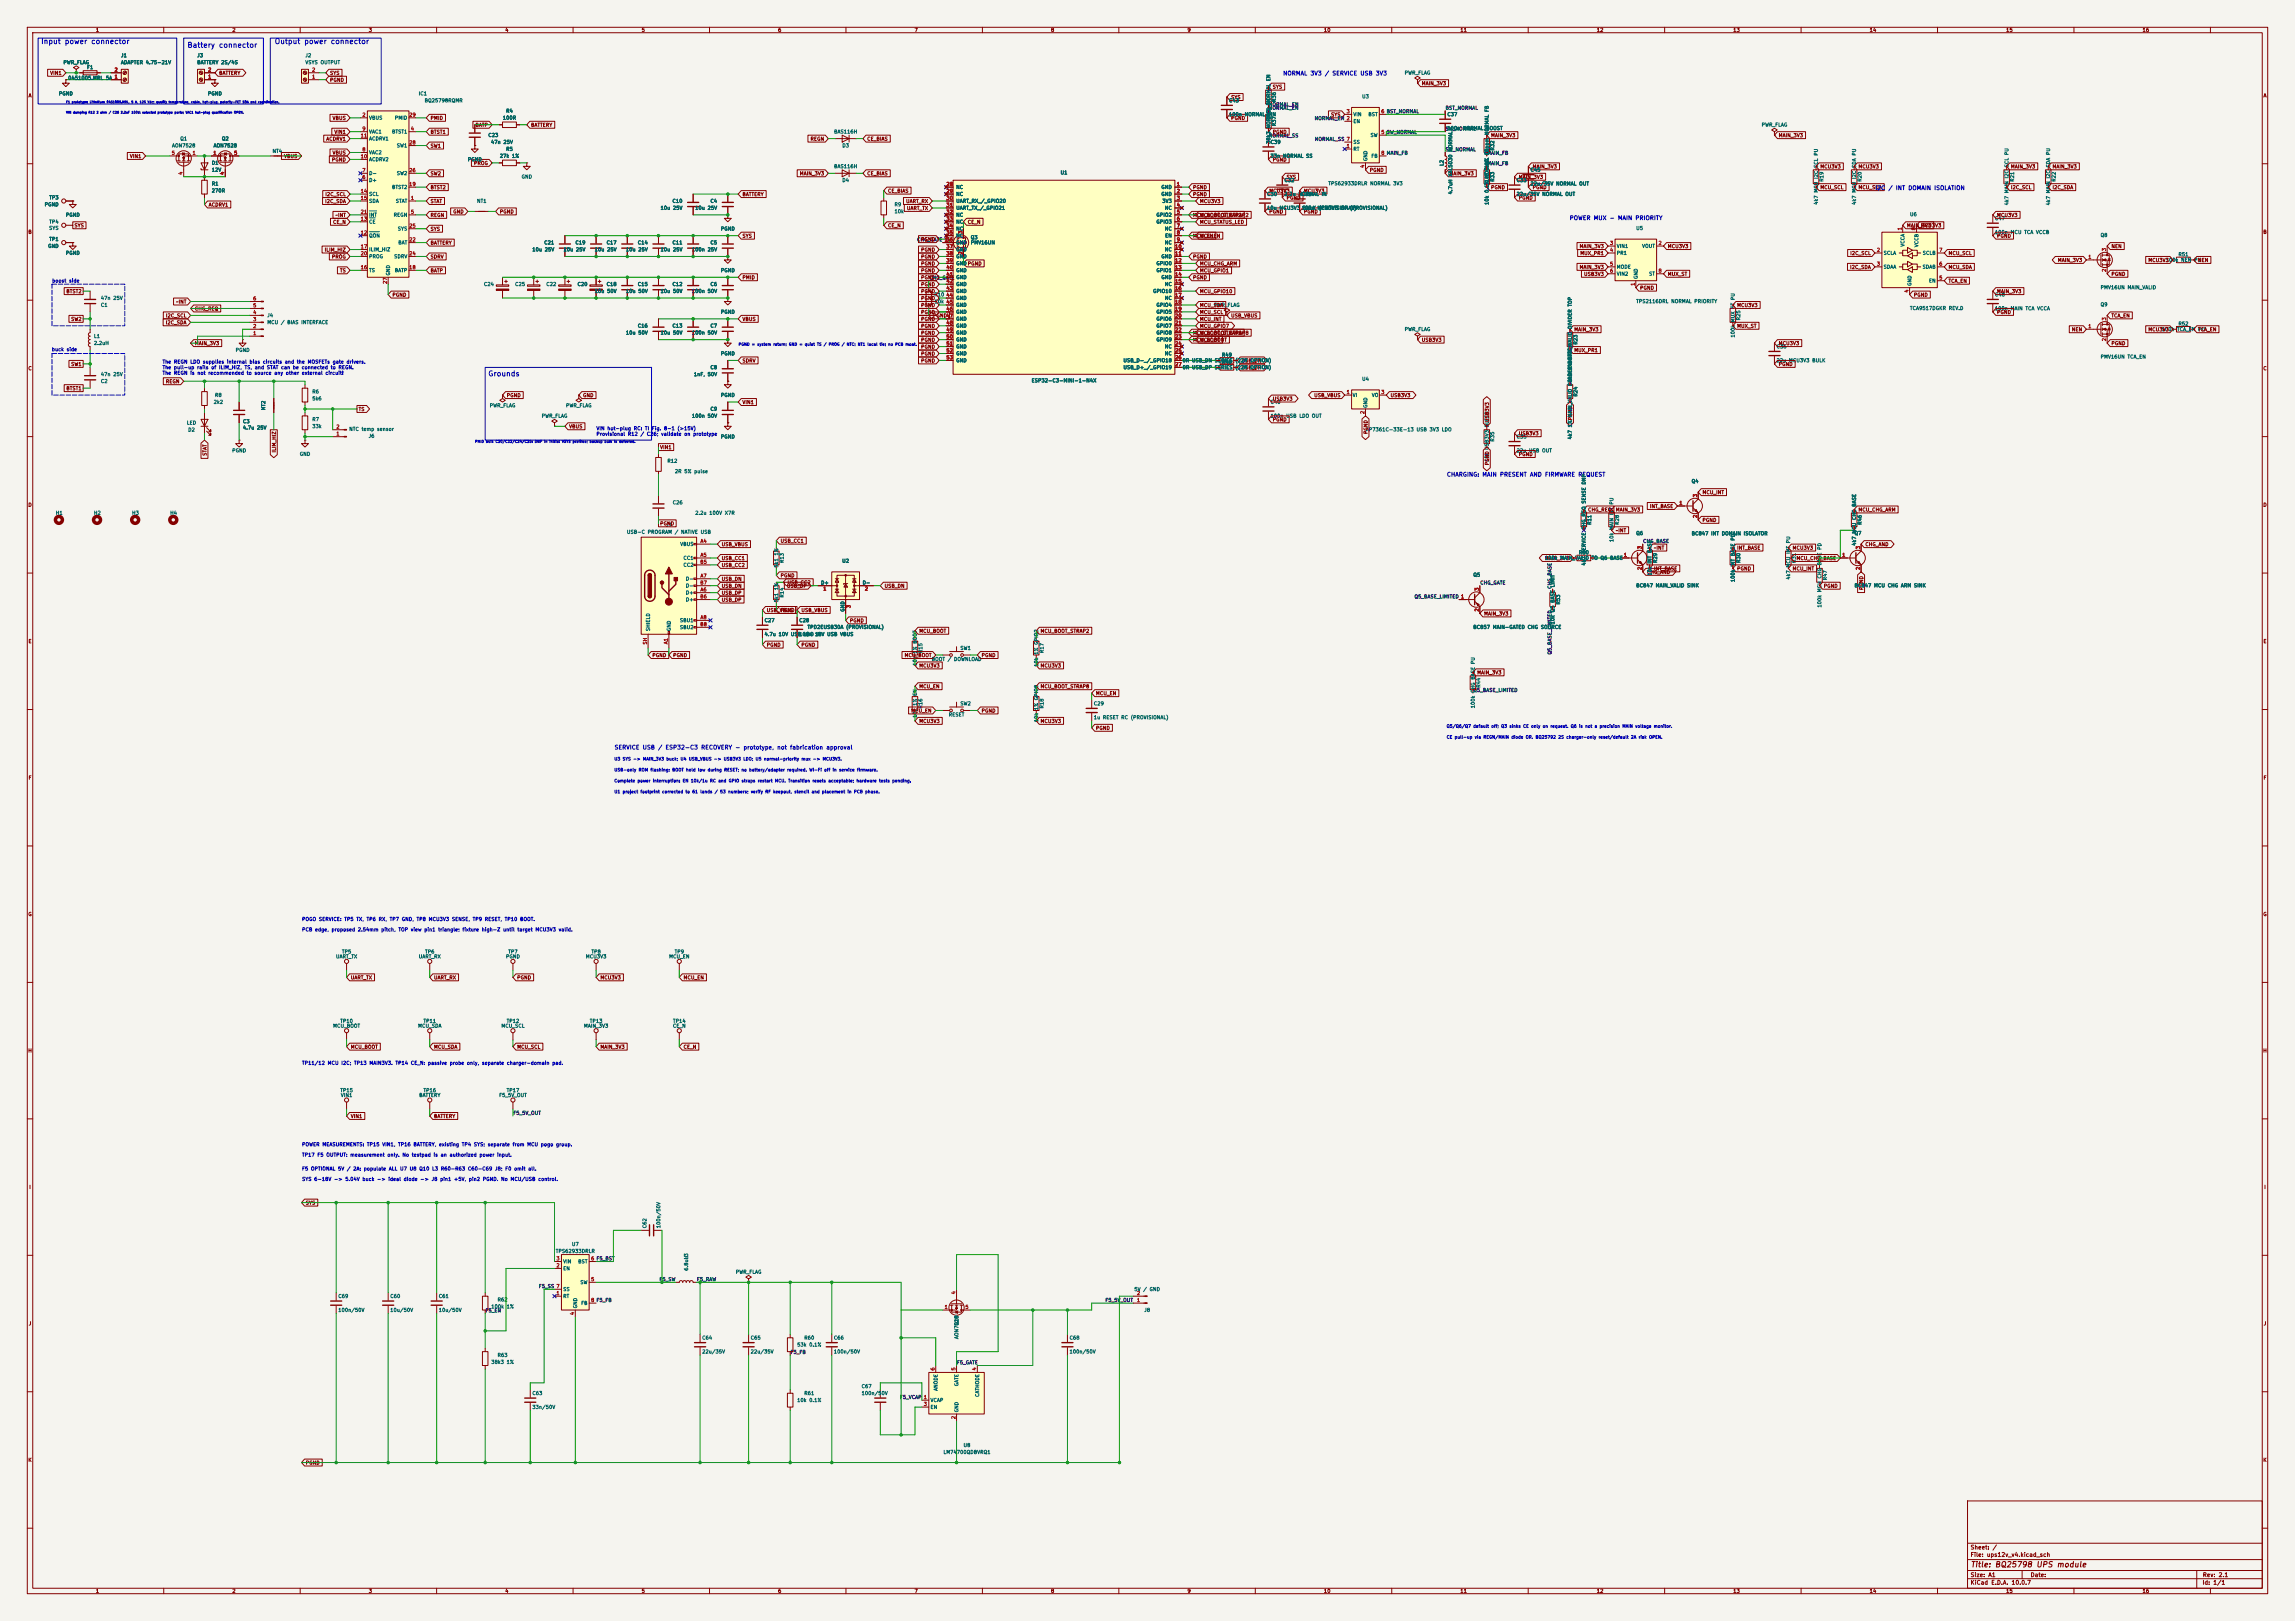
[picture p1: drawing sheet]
<svg xmlns="http://www.w3.org/2000/svg" width="841mm" height="594mm" viewBox="0 0 841 594" stroke-linecap="round" stroke-linejoin="round" font-family="sans-serif">
<defs><g id="words">
<text font-size="2" fill="#840000" x="722" y="574.8">Title: BQ25798 UPS module</text>
<g font-size="1.9" fill="#0000c2">
<text x="14.9" y="16.6">Input power connector</text>
<text x="68.5" y="18">Battery connector</text>
<text x="100.5" y="16.6">Output power connector</text>
<text x="178.7" y="138.4">Grounds</text>
</g>
<g font-size="1.5" fill="#0000c2">
<text x="470" y="28">NORMAL 3V3 / SERVICE USB 3V3</text>
<text x="687" y="70">I2C / INT DOMAIN ISOLATION</text>
<text x="575" y="81">POWER MUX - MAIN PRIORITY</text>
<text x="530" y="175">CHARGING: MAIN PRESENT AND FIRMWARE REQUEST</text>
<text x="225" y="275">SERVICE USB / ESP32-C3 RECOVERY - prototype, not fabrication approval</text>
</g>
<g font-size="1.5" fill="#840000">
<text x="721.9" y="568.1">Sheet: /</text>
<text x="721.9" y="570.8">File: ups12v_v4.kicad_sch</text>
<text x="721.9" y="581">KiCad E.D.A. 10.0.7</text>
<text x="721.9" y="578.2">Size: A1</text>
<text x="743.9" y="578.2">Date:</text>
<text x="806.9" y="581">Id: 1/1</text>
<text x="807" y="578.2">Rev: 2.1</text>
</g>
<g font-size="1.3" fill="#840000">
<text x="35" y="12">1</text>
<text x="85" y="12">2</text>
<text x="135" y="12">3</text>
<text x="185" y="12">4</text>
<text x="235" y="12">5</text>
<text x="285" y="12">6</text>
<text x="335" y="12">7</text>
<text x="385" y="12">8</text>
<text x="435" y="12">9</text>
<text x="485" y="12">10</text>
<text x="535" y="12">11</text>
<text x="585" y="12">12</text>
<text x="635" y="12">13</text>
<text x="685" y="12">14</text>
<text x="735" y="12">15</text>
<text x="785" y="12">16</text>
<text x="18.2" y="27.7">VIN1</text>
<text x="80.1" y="27.7">BATTERY</text>
<text x="120.8" y="27.7">SYS</text>
<text x="10.3" y="36">A</text>
<text x="120.8" y="30.3">PGND</text>
<text x="466.2" y="32.8">SYS</text>
<text x="520.8" y="31.5">MAIN_3V3</text>
<text x="829.3" y="36">A</text>
<text x="451" y="36.6">SYS</text>
<text x="121.7" y="44.2">VBUS</text>
<text x="157.6" y="44.2">PMID</text>
<text x="174.1" y="46.8">BATP</text>
<text x="194.4" y="46.8">BATTERY</text>
<text x="451" y="44.2">PGND</text>
<text x="487.6" y="43">SYS</text>
<text x="119.4" y="51.9">ACDRV1</text>
<text x="122.4" y="49.3">VIN1</text>
<text x="157.6" y="49.3">BTST1</text>
<text x="296.9" y="51.9">REGN</text>
<text x="317.6" y="51.9">CE_BIAS</text>
<text x="466.2" y="49.3">PGND</text>
<text x="546.2" y="50.6">MAIN_3V3</text>
<text x="651.6" y="50.6">MAIN_3V3</text>
<text x="47.5" y="58.2">VIN1</text>
<text x="103.9" y="58.2">VBUS</text>
<text x="121.5" y="59.5">PGND</text>
<text x="121.7" y="56.9">VBUS</text>
<text x="157.6" y="54.4">SW1</text>
<text x="466.2" y="59.5">PGND</text>
<text x="157.6" y="64.6">SW2</text>
<text x="173.5" y="60.7">PROG</text>
<text x="292.9" y="64.6">MAIN_3V3</text>
<text x="317.6" y="64.6">CE_BIAS</text>
<text x="471.3" y="65.8">SYS</text>
<text x="501.8" y="63.3">PGND</text>
<text x="531" y="64.6">MAIN_3V3</text>
<text x="556.4" y="65.8">MAIN_3V3</text>
<text x="561.5" y="62">MAIN_3V3</text>
<text x="666.9" y="62">MCU3V3</text>
<text x="680.9" y="62">MCU3V3</text>
<text x="736.7" y="62">MAIN_3V3</text>
<text x="752" y="62">MAIN_3V3</text>
<text x="157.6" y="69.6">BTST2</text>
<text x="325.3" y="70.9">CE_BIAS</text>
<text x="437" y="69.6">PGND</text>
<text x="465" y="70.9">MCU3V3</text>
<text x="477.7" y="70.9">MCU3V3</text>
<text x="546.2" y="69.6">PGND</text>
<text x="561.5" y="69.6">PGND</text>
<text x="666.9" y="69.6">MCU_SCL</text>
<text x="680.9" y="69.6">MCU_SDA</text>
<text x="736.7" y="69.6">I2C_SCL</text>
<text x="752" y="69.6">I2C_SDA</text>
<text x="76.3" y="76">ACDRV1</text>
<text x="119" y="74.7">I2C_SDA</text>
<text x="119.1" y="72.2">I2C_SCL</text>
<text x="157.6" y="74.7">STAT</text>
<text x="271.9" y="72.2">BATTERY</text>
<text x="331.9" y="74.7">UART_RX</text>
<text x="332.2" y="77.3">UART_TX</text>
<text x="437" y="72.2">PGND</text>
<text x="439.6" y="74.7">MCU3V3</text>
<text x="471.3" y="73.4">PGND</text>
<text x="556.4" y="73.4">PGND</text>
<text x="27.1" y="83.6">SYS</text>
<text x="121.9" y="82.3">CE_N</text>
<text x="122.8" y="79.8">~INT</text>
<text x="157.6" y="79.8">REGN</text>
<text x="165.9" y="78.5">GND</text>
<text x="183" y="78.5">PGND</text>
<text x="325.3" y="83.6">CE_N</text>
<text x="354.5" y="82.3">CE_N</text>
<text x="437" y="79.8">MCU_BOOT_STRAP2</text>
<text x="439.6" y="82.3">MCU_STATUS_LED</text>
<text x="439.6" y="79.8">MCU_BOOT_STRAP2</text>
<text x="465" y="78.5">PGND</text>
<text x="477.7" y="78.5">PGND</text>
<text x="698.6" y="83.6">MAIN_3V3</text>
<text x="703.7" y="83.6">MCU3V3</text>
<text x="731.7" y="79.8">MCU3V3</text>
<text x="10.2" y="86">B</text>
<text x="157.6" y="90">BATTERY</text>
<text x="157.6" y="84.9">SYS</text>
<text x="271.9" y="87.4">SYS</text>
<text x="337.4" y="88.7">PGND</text>
<text x="439.6" y="87.4">MCU_EN</text>
<text x="731.7" y="87.4">PGND</text>
<text x="829.2" y="86">B</text>
<text x="118.8" y="92.5">ILIM_HIZ</text>
<text x="121.5" y="95">PROG</text>
<text x="157.6" y="95">SDRV</text>
<text x="337.4" y="95">PGND</text>
<text x="337.4" y="92.5">PGND</text>
<text x="437" y="95">PGND</text>
<text x="578.7" y="91.2">MAIN_3V3</text>
<text x="578.9" y="93.8">MUX_PR1</text>
<text x="611" y="91.2">MCU3V3</text>
<text x="677.9" y="93.8">I2C_SCL</text>
<text x="713.9" y="93.8">MCU_SCL</text>
<text x="773.6" y="91.2">NEN</text>
<text x="124.4" y="100.1">TS</text>
<text x="157.6" y="100.1">BATP</text>
<text x="337.4" y="100.1">PGND</text>
<text x="337.4" y="97.6">PGND</text>
<text x="439.6" y="97.6">MCU_CHG_ARM</text>
<text x="439.6" y="100.1">MCU_GPIO1</text>
<text x="578.7" y="98.8">MAIN_3V3</text>
<text x="580.3" y="101.4">USB3V3</text>
<text x="611" y="101.4">MUX_ST</text>
<text x="677.8" y="98.8">I2C_SDA</text>
<text x="713.9" y="98.8">MCU_SDA</text>
<text x="753.9" y="96.3">MAIN_3V3</text>
<text x="773.6" y="101.4">PGND</text>
<text x="787.1" y="96.3">MCU3V3</text>
<text x="805.3" y="96.3">NEN</text>
<text x="24.2" y="107.7">BTST2</text>
<text x="271.9" y="102.7">PMID</text>
<text x="337.4" y="107.7">PGND</text>
<text x="337.4" y="102.7">PGND</text>
<text x="337.4" y="105.2">PGND</text>
<text x="437" y="102.7">PGND</text>
<text x="439.6" y="107.7">MCU_GPIO10</text>
<text x="600.8" y="106.5">PGND</text>
<text x="713.9" y="103.9">TCA_EN</text>
<text x="731.7" y="107.7">MAIN_3V3</text>
<text x="64.4" y="111.5">~INT</text>
<text x="143.6" y="109">PGND</text>
<text x="337.4" y="112.8">PGND</text>
<text x="337.4" y="110.3">PGND</text>
<text x="439.6" y="112.8">MCU_SDA</text>
<text x="636.4" y="112.8">MCU3V3</text>
<text x="701.2" y="109">PGND</text>
<text x="25.9" y="117.9">SW2</text>
<text x="60.6" y="119.2">I2C_SDA</text>
<text x="60.6" y="116.6">I2C_SCL</text>
<text x="71.3" y="114.1">CHG_REQ</text>
<text x="271.9" y="117.9">VBUS</text>
<text x="337.4" y="117.9">PGND</text>
<text x="337.4" y="115.4">PGND</text>
<text x="341.8" y="116.6">PGND47</text>
<text x="439.6" y="115.4">MCU_SCL</text>
<text x="439.6" y="117.9">MCU_INT</text>
<text x="451" y="116.6">USB_VBUS</text>
<text x="731.7" y="115.4">PGND</text>
<text x="773.6" y="116.6">TCA_EN</text>
<text x="337.4" y="125.5">PGND</text>
<text x="337.4" y="120.4">PGND</text>
<text x="337.4" y="123">PGND</text>
<text x="437" y="123">MCU_BOOT_STRAP8</text>
<text x="437" y="125.5">MCU_BOOT</text>
<text x="439.6" y="120.4">MCU_GPIO7</text>
<text x="520.8" y="125.5">USB3V3</text>
<text x="576.7" y="121.7">MAIN_3V3</text>
<text x="636.4" y="120.4">MUX_ST</text>
<text x="759.1" y="121.7">NEN</text>
<text x="787.1" y="121.7">MCU3V3</text>
<text x="71.3" y="126.8">MAIN_3V3</text>
<text x="337.4" y="130.6">PGND</text>
<text x="337.4" y="128.1">PGND</text>
<text x="576.7" y="129.3">MUX_PR1</text>
<text x="651.6" y="126.8">MCU3V3</text>
<text x="773.6" y="126.8">PGND</text>
<text x="10.2" y="136">C</text>
<text x="25.9" y="134.4">SW1</text>
<text x="271.9" y="133.1">SDRV</text>
<text x="337.4" y="133.1">PGND</text>
<text x="454.8" y="135.7">USB_DP</text>
<text x="454.8" y="133.1">USB_DN</text>
<text x="651.6" y="134.4">PGND</text>
<text x="829.2" y="136">C</text>
<text x="24.2" y="143.3">BTST1</text>
<text x="60.6" y="140.8">REGN</text>
<text x="185.6" y="145.8">PGND</text>
<text x="213.5" y="145.8">GND</text>
<text x="271.9" y="148.4">VIN1</text>
<text x="466.2" y="147.1">USB3V3</text>
<text x="481.4" y="145.8">USB_VBUS</text>
<text x="509.4" y="145.8">USB3V3</text>
<text x="131.3" y="150.9">TS</text>
<text x="466.2" y="154.7">PGND</text>
<text x="545.9" y="154.8" transform="rotate(-90 545.9 154.8)">USB3V3</text>
<text x="208.4" y="157.3">VBUS</text>
<text x="501.4" y="159.2" transform="rotate(-90 501.4 159.2)">PGND</text>
<text x="556.4" y="159.8">USB3V3</text>
<text x="76" y="167.2" transform="rotate(-90 76 167.2)">STAT</text>
<text x="101.4" y="166" transform="rotate(-90 101.4 166)">ILIM_HIZ</text>
<text x="241.7" y="164.9">VIN1</text>
<text x="556.4" y="167.4">PGND</text>
<text x="545.9" y="170.6" transform="rotate(-90 545.9 170.6)">PGND USB3V3</text>
<text x="10.2" y="186">D</text>
<text x="623.7" y="181.4">MCU_INT</text>
<text x="829.2" y="186">D</text>
<text x="581.8" y="187.7">CHG_REQ</text>
<text x="592" y="187.7">MAIN_3V3</text>
<text x="604.4" y="186.5">INT_BASE</text>
<text x="623.7" y="191.6">PGND</text>
<text x="680.9" y="187.7">MCU_CHG_ARM</text>
<text x="241.7" y="192.8">PGND</text>
<text x="592" y="195.4">~INT</text>
<text x="264.3" y="200.4">USB_VBUS</text>
<text x="285.9" y="199.2">USB_CC1</text>
<text x="605.9" y="201.7">~INT</text>
<text x="636.4" y="201.7">INT_BASE</text>
<text x="656.7" y="201.7">MCU3V3</text>
<text x="683.4" y="200.4">CHG_AND</text>
<text x="264.3" y="208.1">USB_CC2</text>
<text x="264.3" y="205.5">USB_CC1</text>
<text x="566" y="205.5">MAIN_3V3</text>
<text x="605.9" y="209.3">INT_BASE</text>
<text x="636.4" y="209.3">PGND</text>
<text x="656.7" y="209.3">MCU_INT</text>
<text x="658.1" y="205.5">MCU_CHG_BASE</text>
<text x="264.3" y="215.7">USB_DN</text>
<text x="264.3" y="213.1">USB_DN</text>
<text x="285.9" y="211.9">PGND</text>
<text x="288.2" y="215.7">USB_DP</text>
<text x="288.4" y="214.4">USB_CC2</text>
<text x="324" y="215.7">USB_DN</text>
<text x="603.4" y="210.6">CHG_AND</text>
<text x="668.2" y="215.7">PGND</text>
<text x="264.3" y="220.8">USB_DP</text>
<text x="264.3" y="218.2">USB_DP</text>
<text x="683" y="216.3" transform="rotate(-90 683 216.3)">PGND</text>
<text x="280.8" y="224.6">USB_VBUS</text>
<text x="285.9" y="224.6">PGND</text>
<text x="293.5" y="224.6">USB_VBUS</text>
<text x="543.7" y="225.8">MAIN_3V3</text>
<text x="311.3" y="228.4">PGND</text>
<text x="336.7" y="232.2">MCU_BOOT</text>
<text x="381.1" y="232.2">MCU_BOOT_STRAP2</text>
<text x="10.3" y="236">E</text>
<text x="280.8" y="237.3">PGND</text>
<text x="293.5" y="237.3">PGND</text>
<text x="829.3" y="236">E</text>
<text x="238.9" y="241.1">PGND</text>
<text x="246.5" y="241.1">PGND</text>
<text x="331.3" y="241.1">MCU_BOOT</text>
<text x="336.7" y="244.9">MCU3V3</text>
<text x="359.5" y="241.1">PGND</text>
<text x="381.1" y="244.9">MCU3V3</text>
<text x="541.2" y="247.4">MAIN_3V3</text>
<text x="336.7" y="252.5">MCU_EN</text>
<text x="381.1" y="252.5">MCU_BOOT_STRAP8</text>
<text x="401.5" y="255.1">MCU_EN</text>
<text x="333.7" y="261.4">MCU_EN</text>
<text x="359.5" y="261.4">PGND</text>
<text x="336.7" y="265.2">MCU3V3</text>
<text x="381.1" y="265.2">MCU3V3</text>
<text x="401.5" y="267.8">PGND</text>
<text x="10.3" y="286">F</text>
<text x="829.3" y="286">F</text>
<text x="10.2" y="336">G</text>
<text x="829.2" y="336">G</text>
<text x="128.4" y="359.2">UART_TX</text>
<text x="158.9" y="359.2">UART_RX</text>
<text x="189.4" y="359.2">PGND</text>
<text x="219.8" y="359.2">MCU3V3</text>
<text x="250.3" y="359.2">MCU_EN</text>
<text x="10.2" y="386">H</text>
<text x="128.4" y="384.6">MCU_BOOT</text>
<text x="158.9" y="384.6">MCU_SDA</text>
<text x="189.4" y="384.6">MCU_SCL</text>
<text x="219.8" y="384.6">MAIN_3V3</text>
<text x="250.3" y="384.6">CE_N</text>
<text x="829.2" y="386">H</text>
<text x="128.4" y="410">VIN1</text>
<text x="158.9" y="410">BATTERY</text>
<text x="10.6" y="436">I</text>
<text x="829.6" y="436">I</text>
<text x="111.9" y="441.7">SYS</text>
<text x="10.4" y="486">J</text>
<text x="829.4" y="486">J</text>
<text x="10.2" y="536">K</text>
<text x="111.9" y="537">PGND</text>
<text x="829.2" y="536">K</text>
<text x="35" y="584">1</text>
<text x="85" y="584">2</text>
<text x="135" y="584">3</text>
<text x="185" y="584">4</text>
<text x="235" y="584">5</text>
<text x="285" y="584">6</text>
<text x="335" y="584">7</text>
<text x="385" y="584">8</text>
<text x="435" y="584">9</text>
<text x="485" y="584">10</text>
<text x="535" y="584">11</text>
<text x="585" y="584">12</text>
<text x="635" y="584">13</text>
<text x="685" y="584">14</text>
<text x="735" y="584">15</text>
<text x="785" y="584">16</text>
</g>
<g font-size="1.3" fill="#006464">
<text x="23.1" y="23.8">PWR_FLAG</text>
<text x="44.2" y="21.3">J1</text>
<text x="44.2" y="23.8">ADAPTER 4.75-21V</text>
<text x="72.1" y="21.3">J3</text>
<text x="72.1" y="23.8">BATTERY 2S/4S</text>
<text x="111.7" y="21.3">J2</text>
<text x="111.7" y="23.8">VSYS OUTPUT</text>
<text x="24.8" y="29.5">0451005.MRL 5A</text>
<text x="31.7" y="25.6">F1</text>
<text x="514.6" y="27.6">PWR_FLAG</text>
<text x="21.4" y="35.3">PGND</text>
<text x="76" y="35.3">PGND</text>
<text x="153.3" y="35.3">IC1</text>
<text x="155.4" y="37.8">BQ25798RQMR</text>
<text x="185.3" y="41.6">R4</text>
<text x="450.2" y="37.8">C43</text>
<text x="465.8" y="38.3" transform="rotate(-90 465.8 38.3)">NORMAL EN</text>
<text x="467.8" y="37.5" transform="rotate(-90 467.8 37.5)">R36</text>
<text x="499" y="36.3">U3</text>
<text x="135.1" y="44.1">VBUS</text>
<text x="144.5" y="44.1">PMID</text>
<text x="184.1" y="44.1">100R</text>
<text x="450.2" y="42.9">100n NORMAL</text>
<text x="464.4" y="42.9">VIN</text>
<text x="465.8" y="44" transform="rotate(-90 465.8 44)">100k EN</text>
<text x="467.8" y="46.4" transform="rotate(-90 467.8 46.4)">R37</text>
<text x="495.8" y="45.4">EN</text>
<text x="495.8" y="42.9">VIN</text>
<text x="501.3" y="42.9">BST</text>
<text x="530.2" y="42.9">C37</text>
<text x="530.2" y="48">100n NORMAL BOOST</text>
<text x="645.4" y="46.7">PWR_FLAG</text>
<text x="65.9" y="51.8">Q1</text>
<text x="81.2" y="51.8">Q2</text>
<text x="135.1" y="49.2">VAC1</text>
<text x="135.1" y="51.8">ACDRV1</text>
<text x="143.5" y="49.2">BTST1</text>
<text x="178.8" y="50.5">C23</text>
<text x="179.8" y="53">47n 25V</text>
<text x="305.5" y="49.2">BAS116H</text>
<text x="465.4" y="53">C39</text>
<text x="465.8" y="52.9" transform="rotate(-90 465.8 52.9)">38k3 NORMAL</text>
<text x="495.8" y="53">SS</text>
<text x="502.1" y="50.5">SW</text>
<text x="545.8" y="49.7" transform="rotate(-90 545.8 49.7)">NORMAL FB</text>
<text x="62.9" y="54.3">AON7528</text>
<text x="78.1" y="54.3">AON7528</text>
<text x="99.7" y="56.3">NT4</text>
<text x="135.1" y="56.8">VAC2</text>
<text x="135.1" y="59.4">ACDRV2</text>
<text x="145.3" y="54.3">SW1</text>
<text x="171.3" y="59.4">PGND</text>
<text x="183" y="58.1">27k 1%</text>
<text x="185.3" y="55.6">R5</text>
<text x="308.5" y="54.3">D3</text>
<text x="465.4" y="58.1">33n NORMAL SS</text>
<text x="495.8" y="55.6">RT</text>
<text x="501.3" y="59.2" transform="rotate(-90 501.3 59.2)">GND</text>
<text x="502.4" y="58.1">FB</text>
<text x="547.8" y="55.3" transform="rotate(-90 547.8 55.3)">R32</text>
<text x="77.5" y="60.7">D1</text>
<text x="77.5" y="63.2">12V</text>
<text x="135.1" y="64.5">D-</text>
<text x="145.3" y="64.5">SW2</text>
<text x="191" y="65.7">GND</text>
<text x="305.5" y="61.9">BAS116H</text>
<text x="388.5" y="64.2">U1</text>
<text x="529.3" y="60.9" transform="rotate(-90 529.3 60.9)">L2</text>
<text x="560.7" y="63.2">C45</text>
<text x="666.4" y="61.7" transform="rotate(-90 666.4 61.7)">SCL PU</text>
<text x="680.4" y="61.7" transform="rotate(-90 680.4 61.7)">SDA PU</text>
<text x="736.3" y="61.5" transform="rotate(-90 736.3 61.5)">SCL PU</text>
<text x="751.5" y="61.5" transform="rotate(-90 751.5 61.5)">SDA PU</text>
<text x="77.5" y="68.3">R1</text>
<text x="77.5" y="70.8">270R</text>
<text x="135.1" y="67">D+</text>
<text x="143.5" y="69.5">BTST2</text>
<text x="308.5" y="67">D4</text>
<text x="350.2" y="69.5">NC</text>
<text x="425.4" y="69.5">GND</text>
<text x="470.5" y="67">C32</text>
<text x="486.6" y="68.2">TPS62933DRLR NORMAL 3V3</text>
<text x="532.5" y="71.4" transform="rotate(-90 532.5 71.4)">4.7uH XAL5030 NORMAL</text>
<text x="545.8" y="68.1" transform="rotate(-90 545.8 68.1)">31k6 0.1% FB</text>
<text x="547.8" y="66.7" transform="rotate(-90 547.8 66.7)">R33</text>
<text x="555.6" y="67">C33</text>
<text x="560.7" y="68.3">22u/35V NORMAL OUT</text>
<text x="668.5" y="66.7" transform="rotate(-90 668.5 66.7)">R19</text>
<text x="682.4" y="66.7" transform="rotate(-90 682.4 66.7)">R20</text>
<text x="738.3" y="66.7" transform="rotate(-90 738.3 66.7)">R21</text>
<text x="753.6" y="66.7" transform="rotate(-90 753.6 66.7)">R22</text>
<text x="16.2" y="75.9">PGND</text>
<text x="17.9" y="73.4">TP3</text>
<text x="135.1" y="72.1">SCL</text>
<text x="135.1" y="74.6">SDA</text>
<text x="144.9" y="74.6">STAT</text>
<text x="174.6" y="74.6">NT1</text>
<text x="241.9" y="77.2">10u 25V</text>
<text x="246.3" y="74.6">C10</text>
<text x="254.6" y="77.2">10u 25V</text>
<text x="260.2" y="74.6">C4</text>
<text x="327.6" y="75.9">R9</text>
<text x="350.2" y="72.1">NC</text>
<text x="350.2" y="74.6">UART_RX_/_GPIO20</text>
<text x="350.2" y="77.2">UART_TX_/_GPIO21</text>
<text x="425.4" y="72.1">GND</text>
<text x="425.8" y="74.6">3V3</text>
<text x="426.7" y="77.2">NC</text>
<text x="464.2" y="72.1">C30</text>
<text x="464.2" y="77.2">10u MCU3V3</text>
<text x="470.5" y="72.1">2.2u NORMAL IN</text>
<text x="476.9" y="72.1">C31</text>
<text x="476.9" y="77.2">100n</text>
<text x="477.2" y="77.2">BULK MCU3V3 HF (PROVISIONAL)</text>
<text x="483.1" y="77.2">(PROVISIONAL)</text>
<text x="545.8" y="75.2" transform="rotate(-90 545.8 75.2)">10k 0.1% NORMAL 10ppm</text>
<text x="555.6" y="72.1">22u/35V NORMAL OUT</text>
<text x="666.4" y="75.2" transform="rotate(-90 666.4 75.2)">4k7 MCU I2C</text>
<text x="680.4" y="75.2" transform="rotate(-90 680.4 75.2)">4k7 MCU I2C</text>
<text x="736.3" y="75.4" transform="rotate(-90 736.3 75.4)">4k7 MAIN I2C</text>
<text x="751.5" y="75.4" transform="rotate(-90 751.5 75.4)">4k7 MAIN I2C</text>
<text x="17.9" y="82.2">TP4</text>
<text x="24" y="79.7">PGND</text>
<text x="135.1" y="82.2">CE</text>
<text x="135.1" y="79.7">INT</text>
<text x="144.1" y="79.7">REGN</text>
<text x="327.6" y="78.4">10k</text>
<text x="350.2" y="79.7">NC</text>
<text x="350.2" y="82.2">NC</text>
<text x="423.6" y="79.7">GPIO2</text>
<text x="423.6" y="82.2">GPIO3</text>
<text x="699.8" y="79.5">U6</text>
<text x="730.9" y="81">C47</text>
<text x="17.8" y="84.5">SYS</text>
<text x="17.9" y="88.6">TP1</text>
<text x="135.1" y="87.3">QON</text>
<text x="145.6" y="84.8">SYS</text>
<text x="145.8" y="89.9">BAT</text>
<text x="199.3" y="89.9">C21</text>
<text x="210.7" y="89.9">C19</text>
<text x="222.1" y="89.9">C17</text>
<text x="233.6" y="89.9">C14</text>
<text x="246.3" y="89.9">C11</text>
<text x="260.2" y="89.9">C5</text>
<text x="264" y="84.8">PGND</text>
<text x="350.2" y="84.8">NC</text>
<text x="350.2" y="87.3">NC</text>
<text x="350.2" y="89.9">GND</text>
<text x="355.6" y="88">Q3</text>
<text x="355.6" y="89.9">PMV16UN</text>
<text x="426.7" y="84.8">NC</text>
<text x="426.7" y="89.9">NC</text>
<text x="426.8" y="87.3">EN</text>
<text x="599.4" y="84.6">U5</text>
<text x="730.9" y="86.1">100n MCU TCA VCCB</text>
<text x="769.6" y="87.1">Q8</text>
<text x="17.5" y="91.1">GND</text>
<text x="24" y="93.7">PGND</text>
<text x="135.1" y="92.4">ILIM_HIZ</text>
<text x="135.1" y="94.9">PROG</text>
<text x="144.3" y="94.9">SDRV</text>
<text x="194.9" y="92.4">10u 25V</text>
<text x="206.3" y="92.4">10u 25V</text>
<text x="217.8" y="92.4">10u 25V</text>
<text x="229.2" y="92.4">10u 25V</text>
<text x="241.9" y="92.4">10u 25V</text>
<text x="253.4" y="92.4">100n 25V</text>
<text x="350.2" y="92.4">GND</text>
<text x="350.2" y="94.9">GND</text>
<text x="425.4" y="94.9">GND</text>
<text x="426.7" y="92.4">NC</text>
<text x="592.3" y="91.1">VIN1</text>
<text x="592.3" y="93.7">PR1</text>
<text x="601.6" y="91.1">VOUT</text>
<text x="690.1" y="93.7">SCLA</text>
<text x="698.2" y="90.5" transform="rotate(-90 698.2 90.5)">VCCA</text>
<text x="703.3" y="90.7" transform="rotate(-90 703.3 90.7)">VCCB</text>
<text x="704.4" y="93.7">SCLB</text>
<text x="798.1" y="94.2">R51</text>
<text x="135.1" y="100">TS</text>
<text x="143.2" y="101.1" transform="rotate(-90 143.2 101.1)">GND</text>
<text x="144.5" y="100">BATP</text>
<text x="264" y="100">PGND</text>
<text x="350.2" y="97.5">GNDPGND</text>
<text x="350.2" y="100">GND</text>
<text x="350.2" y="97.5">GND</text>
<text x="423.6" y="97.5">GPIO0</text>
<text x="423.6" y="100">GPIO1</text>
<text x="592.3" y="98.8">MODE</text>
<text x="592.3" y="101.3">VIN2</text>
<text x="604.1" y="101.3">ST</text>
<text x="690.1" y="98.8">SDAA</text>
<text x="704.4" y="98.8">SDAB</text>
<text x="793.5" y="96.2">100k NEN PU</text>
<text x="177.2" y="105.1">C24</text>
<text x="188.6" y="105.1">C25</text>
<text x="200" y="105.1">C22</text>
<text x="211.5" y="105.1">C20</text>
<text x="217.8" y="107.6">10u 50V</text>
<text x="222.1" y="105.1">C18</text>
<text x="229.2" y="107.6">10u 50V</text>
<text x="233.6" y="105.1">C15</text>
<text x="241.9" y="107.6">10u 50V</text>
<text x="246.3" y="105.1">C12</text>
<text x="253.4" y="107.6">100n 50V</text>
<text x="260.2" y="105.1">C6</text>
<text x="350.2" y="105.1">GND</text>
<text x="350.2" y="107.6">GND</text>
<text x="350.2" y="102.6">GND</text>
<text x="422.4" y="107.6">GPIO10</text>
<text x="425.4" y="102.6">GND</text>
<text x="426.7" y="105.1">NC</text>
<text x="600.4" y="102.4" transform="rotate(-90 600.4 102.4)">GND</text>
<text x="700.7" y="104.9" transform="rotate(-90 700.7 104.9)">GND</text>
<text x="706.7" y="103.8">EN</text>
<text x="769.6" y="106.3">PMV16UN MAIN_VALID</text>
<text x="36.8" y="112.7">C1</text>
<text x="36.8" y="110.2">47n 25V</text>
<text x="342.2" y="108.9">R10</text>
<text x="342.3" y="111.5">10k 45</text>
<text x="350.2" y="110.2">GND</text>
<text x="350.2" y="112.7">GND</text>
<text x="423.6" y="112.7">GPIO4</text>
<text x="426.7" y="110.2">NC</text>
<text x="444.7" y="112.7">PWR_FLAG</text>
<text x="599.4" y="111.4">TPS2116DRL NORMAL PRIORITY</text>
<text x="699.8" y="113.9">TCA9517DGKR REV.D</text>
<text x="730.9" y="108.9">C48</text>
<text x="730.9" y="114">100n MAIN TCA VCCA</text>
<text x="769.6" y="112.5">Q9</text>
<text x="97.8" y="116.5">J4</text>
<text x="97.8" y="119.1">MCU / BIAS INTERFACE</text>
<text x="264" y="115.3">PGND</text>
<text x="350.2" y="115.3">GND</text>
<text x="350.2" y="117.8">GND</text>
<text x="423.6" y="115.3">GPIO5</text>
<text x="423.6" y="117.8">GPIO6</text>
<text x="638" y="117.5" transform="rotate(-90 638 117.5)">R25</text>
<text x="798.1" y="119.6">R52</text>
<text x="34.3" y="124.2">L1</text>
<text x="229.2" y="122.9">10u 50V</text>
<text x="233.6" y="120.3">C16</text>
<text x="241.9" y="122.9">10u 50V</text>
<text x="246.3" y="120.3">C13</text>
<text x="253.4" y="122.9">100n 50V</text>
<text x="260.2" y="120.3">C7</text>
<text x="350.2" y="120.3">GND</text>
<text x="350.2" y="122.9">GND</text>
<text x="350.2" y="125.4">GND</text>
<text x="423.6" y="120.3">GPIO7</text>
<text x="423.6" y="122.9">GPIO8</text>
<text x="423.6" y="125.4">GPIO9</text>
<text x="514.6" y="121.6">PWR_FLAG</text>
<text x="636" y="123.9" transform="rotate(-90 636 123.9)">100k MUX ST PU</text>
<text x="792" y="121.6">100k</text>
<text x="797.6" y="121.6">TCA_EN TCA_EN</text>
<text x="805.4" y="121.6">PU</text>
<text x="34.3" y="126.7">2.2uH</text>
<text x="86.2" y="129.2">PGND</text>
<text x="264" y="130.5">PGND</text>
<text x="350.2" y="128">GND</text>
<text x="350.2" y="130.5">GND</text>
<text x="426.7" y="128">NC</text>
<text x="426.7" y="130.5">NC</text>
<text x="447.6" y="131">R49</text>
<text x="578.3" y="126.4" transform="rotate(-90 578.3 126.4)">R23</text>
<text x="650.9" y="128">C36</text>
<text x="769.6" y="131.7">PMV16UN TCA_EN</text>
<text x="260.2" y="135.6">C8</text>
<text x="350.2" y="133">GND</text>
<text x="411.5" y="133">USB_D-_/_GPIO18</text>
<text x="411.5" y="135.6">USB_D+_/_GPIO19</text>
<text x="433.2" y="133">0R USB_DN SERIES</text>
<text x="433.2" y="135.6">0R USB_DP SERIES</text>
<text x="447.6" y="133.6">R48</text>
<text x="452.5" y="135.6">(22R OPTION)</text>
<text x="452.5" y="133">(22R OPTION)</text>
<text x="576.3" y="132.2" transform="rotate(-90 576.3 132.2)">MAIN_VALID DIVIDER TOP</text>
<text x="650.9" y="133">22u MCU3V3 BULK</text>
<text x="36.8" y="140.7">C2</text>
<text x="36.8" y="138.1">47n 25V</text>
<text x="254.1" y="138.1">1nF, 50V</text>
<text x="377.9" y="140.4">ESP32-C3-MINI-1-N4X</text>
<text x="499" y="139.8">U4</text>
<text x="576.3" y="140.2" transform="rotate(-90 576.3 140.2)">8k2 1%BOTTOM</text>
<text x="78.2" y="148.3">2k2</text>
<text x="78.6" y="145.7">R8</text>
<text x="114.3" y="144.5">R6</text>
<text x="114.3" y="147">5k6</text>
<text x="179.3" y="149.6">PWR_FLAG</text>
<text x="207.2" y="149.6">PWR_FLAG</text>
<text x="264" y="145.7">PGND</text>
<text x="465.4" y="148.3">C40</text>
<text x="495.5" y="145.7">VI</text>
<text x="501.3" y="149.6" transform="rotate(-90 501.3 149.6)">GND</text>
<text x="502.6" y="145.7">VO</text>
<text x="578.3" y="145.5" transform="rotate(-90 578.3 145.5)">R24</text>
<text x="68.3" y="155.9">LED</text>
<text x="88.9" y="155.4">C3</text>
<text x="97.5" y="150.5" transform="rotate(-90 97.5 150.5)">NT2</text>
<text x="114.3" y="154.6">R7</text>
<text x="198.4" y="153.4">PWR_FLAG</text>
<text x="253.4" y="153.4">100n 50V</text>
<text x="260.2" y="150.8">C9</text>
<text x="465.4" y="153.4">100n USB LDO OUT</text>
<text x="576.3" y="153.1" transform="rotate(-90 576.3 153.1)">MAIN_VALID DIVIDER</text>
<text x="68.8" y="158.4">D2</text>
<text x="88.9" y="157.7">4.7u 25V</text>
<text x="114.3" y="157.2">33k</text>
<text x="127.8" y="158.2">NTC temp sensor</text>
<text x="134.9" y="160.7">J6</text>
<text x="264" y="161">PGND</text>
<text x="500.4" y="158.4">AP7361C-33E-13 USB 3V3 LDO</text>
<text x="545.8" y="156.7" transform="rotate(-90 545.8 156.7)">BLEED</text>
<text x="547.8" y="162" transform="rotate(-90 547.8 162)">R35</text>
<text x="555.6" y="161">C35</text>
<text x="576.3" y="161.2" transform="rotate(-90 576.3 161.2)">4k7 1%PGND</text>
<text x="576.3" y="161.2" transform="rotate(-90 576.3 161.2)">4k7 1% MAIN_VALID DIVIDER</text>
<text x="84.9" y="166.1">PGND</text>
<text x="109.7" y="167.3">GND</text>
<text x="555.6" y="166.1">22u USB OUT</text>
<text x="244.4" y="169.9">R12</text>
<text x="247.2" y="173.7">2R 5% pulse</text>
<text x="545.8" y="169.4" transform="rotate(-90 545.8 169.4)">10k</text>
<text x="619.7" y="177.3">Q4</text>
<text x="246.4" y="185.1">C26</text>
<text x="20.3" y="188.9">H1</text>
<text x="34.3" y="188.9">H2</text>
<text x="48.2" y="188.9">H3</text>
<text x="62.2" y="188.9">H4</text>
<text x="254.6" y="188.9">2.2u 100V X7R</text>
<text x="229.6" y="195.9">USB-C PROGRAM / NATIVE USB</text>
<text x="243.9" y="193.4">J7</text>
<text x="583.4" y="192.5" transform="rotate(-90 583.4 192.5)">R11</text>
<text x="593.5" y="192.5" transform="rotate(-90 593.5 192.5)">R28</text>
<text x="599.4" y="196.4">Q6</text>
<text x="619.7" y="196.5">BC847 INT DOMAIN ISOLATOR</text>
<text x="679.4" y="196.4">Q7</text>
<text x="682.4" y="192.5" transform="rotate(-90 682.4 192.5)">R46</text>
<text x="249.1" y="200.4">VBUS</text>
<text x="578.4" y="203.4">R50</text>
<text x="581.4" y="203" transform="rotate(-90 581.4 203)">SERVICE CHG_REQ SENSE DNP</text>
<text x="591.5" y="198.8" transform="rotate(-90 591.5 198.8)">10k MAIN INT PU</text>
<text x="680.4" y="200.1" transform="rotate(-90 680.4 200.1)">4k7 MCU CHG BASE</text>
<text x="250.3" y="205.4">CC1</text>
<text x="250.3" y="208">CC2</text>
<text x="285.4" y="208.1" transform="rotate(-90 285.4 208.1)">5k1 1%</text>
<text x="287.5" y="206.4" transform="rotate(-90 287.5 206.4)">R13</text>
<text x="308.5" y="206.5">U2</text>
<text x="566" y="205.4">100k MAIN_VALID</text>
<text x="581.4" y="207.4" transform="rotate(-90 581.4 207.4)">4k7</text>
<text x="583.1" y="205.4">TO Q6 BASE</text>
<text x="605.5" y="206.7" transform="rotate(-90 605.5 206.7)">INT BASE</text>
<text x="607.5" y="206.4" transform="rotate(-90 607.5 206.4)">R29</text>
<text x="638" y="206.4" transform="rotate(-90 638 206.4)">R30</text>
<text x="658.3" y="206.4" transform="rotate(-90 658.3 206.4)">R31</text>
<text x="667.7" y="207.3" transform="rotate(-90 667.7 207.3)">BASE PD</text>
<text x="251.2" y="213.1">D-</text>
<text x="251.2" y="215.6">D-</text>
<text x="300.7" y="214.5">D+</text>
<text x="316" y="214.5">D-</text>
<text x="539.7" y="211.6">Q5</text>
<text x="599.4" y="215.5">BC847 MAIN_VALID SINK</text>
<text x="605.5" y="211.1" transform="rotate(-90 605.5 211.1)">10k</text>
<text x="636" y="213.5" transform="rotate(-90 636 213.5)">100k INT BASE PD</text>
<text x="656.3" y="212.5" transform="rotate(-90 656.3 212.5)">4k7 MCU INT PU</text>
<text x="669.7" y="212.8" transform="rotate(-90 669.7 212.8)">R47</text>
<text x="679.4" y="215.5">BC847 MCU CHG ARM SINK</text>
<text x="251.2" y="218.1">D+</text>
<text x="251.2" y="220.7">D+</text>
<text x="285.4" y="220.8" transform="rotate(-90 285.4 220.8)">5k1 1%</text>
<text x="287.5" y="219.1" transform="rotate(-90 287.5 219.1)">R14</text>
<text x="572" y="221.7" transform="rotate(-90 572 221.7)">R53</text>
<text x="309.7" y="224.3" transform="rotate(-90 309.7 224.3)">GND</text>
<text x="667.7" y="222.8" transform="rotate(-90 667.7 222.8)">100k MCU CHG</text>
<text x="238.5" y="231.4" transform="rotate(-90 238.5 231.4)">SHIELD</text>
<text x="246.1" y="231.4" transform="rotate(-90 246.1 231.4)">GND</text>
<text x="249" y="228.3">SBU1</text>
<text x="249" y="230.8">SBU2</text>
<text x="280" y="228.3">C27</text>
<text x="280" y="233.4">4.7u 10V USB LDO 10V USB VBUS</text>
<text x="292.7" y="228.3">C28</text>
<text x="292.7" y="233.4">100n</text>
<text x="295.8" y="230.8">TPD2EUSB30A (PROVISIONAL)</text>
<text x="299" y="233.4">IN</text>
<text x="539.7" y="230.8">BC857 MAIN-GATED CHG SOURCE</text>
<text x="569.9" y="229" transform="rotate(-90 569.9 229)">10k Q5 BASE LIMIT</text>
<text x="336.2" y="239.7" transform="rotate(-90 336.2 239.7)">1% BOOT</text>
<text x="338.3" y="239.5" transform="rotate(-90 338.3 239.5)">R15</text>
<text x="351.8" y="238.5">SW1</text>
<text x="382.7" y="239.5" transform="rotate(-90 382.7 239.5)">R17</text>
<text x="336.2" y="244.1" transform="rotate(-90 336.2 244.1)">10k</text>
<text x="341.3" y="242.5">BOOT / DOWNLOAD</text>
<text x="380.7" y="244.5" transform="rotate(-90 380.7 244.5)">10k 1% GPIO2</text>
<text x="336.2" y="255.2" transform="rotate(-90 336.2 255.2)">EN</text>
<text x="542.7" y="252.2" transform="rotate(-90 542.7 252.2)">R44</text>
<text x="336.2" y="263.2" transform="rotate(-90 336.2 263.2)">10k</text>
<text x="336.2" y="258.8" transform="rotate(-90 336.2 258.8)">1%</text>
<text x="338.3" y="259.8" transform="rotate(-90 338.3 259.8)">R16</text>
<text x="347.5" y="262.8">RESET</text>
<text x="351.8" y="258.8">SW2</text>
<text x="382.7" y="259.8" transform="rotate(-90 382.7 259.8)">R18</text>
<text x="400.7" y="258.8">C29</text>
<text x="400.7" y="263.9">1u RESET RC (PROVISIONAL)</text>
<text x="540.7" y="259.7" transform="rotate(-90 540.7 259.7)">100k CHG BASE PU</text>
<text x="380.7" y="264.8" transform="rotate(-90 380.7 264.8)">10k 1% GPIO8</text>
<text x="123" y="351.5">UART_TX</text>
<text x="125.1" y="349.7">TP5</text>
<text x="153.3" y="351.5">UART_RX</text>
<text x="155.6" y="349.7">TP6</text>
<text x="185.3" y="351.5">PGND</text>
<text x="186.1" y="349.7">TP7</text>
<text x="214.5" y="351.5">MCU3V3</text>
<text x="216.6" y="349.7">TP8</text>
<text x="245" y="351.5">MCU_EN</text>
<text x="247.1" y="349.7">TP9</text>
<text x="121.9" y="376.9">MCU_BOOT</text>
<text x="124.5" y="375.1">TP10</text>
<text x="153.1" y="376.9">MCU_SDA</text>
<text x="155" y="375.1">TP11</text>
<text x="183.6" y="376.9">MCU_SCL</text>
<text x="185.5" y="375.1">TP12</text>
<text x="213.8" y="376.9">MAIN_3V3</text>
<text x="216" y="375.1">TP13</text>
<text x="246.4" y="376.9">CE_N</text>
<text x="246.5" y="375.1">TP14</text>
<text x="124.5" y="400.5">TP15</text>
<text x="155" y="400.5">TP16</text>
<text x="185.5" y="400.5">TP17</text>
<text x="124.8" y="402.3">VIN1</text>
<text x="153.5" y="402.3">BATTERY</text>
<text x="182.8" y="402.3">F5_5V_OUT</text>
<text x="237.2" y="450.2" transform="rotate(-90 237.2 450.2)">C62</text>
<text x="242.3" y="450.2" transform="rotate(-90 242.3 450.2)">100n/50V</text>
<text x="203.5" y="459.4">TPS62933DRLR</text>
<text x="209.4" y="456.9">U7</text>
<text x="252.4" y="461.6" transform="rotate(-90 252.4 461.6)">L3</text>
<text x="206.2" y="465.8">EN</text>
<text x="206.2" y="463.2">VIN</text>
<text x="211.7" y="463.2">BST</text>
<text x="252.4" y="465.8" transform="rotate(-90 252.4 465.8)">6.8uH</text>
<text x="269.5" y="467.1">PWR_FLAG</text>
<text x="206.2" y="473.4">SS</text>
<text x="212.5" y="470.9">SW</text>
<text x="415.5" y="473.4">5V / GND</text>
<text x="123.8" y="475.9">C69</text>
<text x="142.9" y="475.9">C60</text>
<text x="160.6" y="475.9">C61</text>
<text x="179.9" y="479.8">100k</text>
<text x="182.2" y="477.2">R62</text>
<text x="185.5" y="479.8">1%</text>
<text x="206.2" y="475.9">RT</text>
<text x="211.8" y="479.6" transform="rotate(-90 211.8 479.6)">GND</text>
<text x="212.8" y="478.5">FB</text>
<text x="123.8" y="481">100n/50V</text>
<text x="142.9" y="481">10u/50V</text>
<text x="160.6" y="481">10u/50V</text>
<text x="351.5" y="485.9" transform="rotate(-90 351.5 485.9)">Q10</text>
<text x="419.2" y="481">J8</text>
<text x="257.2" y="491.2">C64</text>
<text x="274.9" y="491.2">C65</text>
<text x="294.6" y="491.2">R60</text>
<text x="305.4" y="491.2">C66</text>
<text x="351.5" y="490.8" transform="rotate(-90 351.5 490.8)">AON7528</text>
<text x="391.8" y="491.2">C68</text>
<text x="182.2" y="497.5">R63</text>
<text x="257.2" y="496.3">22u/35V</text>
<text x="274.9" y="496.3">22u/35V</text>
<text x="292" y="493.7">53k 0.1%</text>
<text x="305.4" y="496.3">100n/50V</text>
<text x="391.8" y="496.3">100n/50V</text>
<text x="179.9" y="500.1">38k3 1%</text>
<text x="315.6" y="509">C67</text>
<text x="343.9" y="509.8" transform="rotate(-90 343.9 509.8)">ANODE</text>
<text x="351.5" y="508.1" transform="rotate(-90 351.5 508.1)">GATE</text>
<text x="194.9" y="511.5">C63</text>
<text x="292" y="514">10k 0.1%</text>
<text x="294.6" y="511.5">R61</text>
<text x="315.6" y="511.5">100n/50V</text>
<text x="340.8" y="514">VCAP</text>
<text x="359.1" y="512.1" transform="rotate(-90 359.1 512.1)">CATHODE</text>
<text x="194.9" y="516.6">33n/50V</text>
<text x="340.8" y="516.6">EN</text>
<text x="351.5" y="517.7" transform="rotate(-90 351.5 517.7)">GND</text>
<text x="345.6" y="533.1">LM74700QDBVRQ1</text>
<text x="352.9" y="530.6">U8</text>
</g>
<g font-size="1.3" fill="#a90000">
<text x="41.8" y="29.1">1</text>
<text x="41.8" y="26.5">2</text>
<text x="76.1" y="29.1">1</text>
<text x="76.1" y="26.5">2</text>
<text x="114.2" y="29.1">1</text>
<text x="114.2" y="26.5">2</text>
<text x="493.3" y="41.8">3</text>
<text x="506" y="41.8">6 BST_NORMAL</text>
<text x="132.6" y="43">2</text>
<text x="149.8" y="43">29</text>
<text x="132" y="50.7">11</text>
<text x="132.6" y="48.1">9</text>
<text x="149.8" y="53.2">28</text>
<text x="150.4" y="48.1">4</text>
<text x="506" y="49.4">5 SW_NORMAL</text>
<text x="62.8" y="57">5</text>
<text x="70.4" y="57">1</text>
<text x="78" y="57">1</text>
<text x="85.6" y="57">5</text>
<text x="132" y="58.3">10</text>
<text x="132.6" y="55.7">8</text>
<text x="493.3" y="54.5">1</text>
<text x="506" y="57">8 MAIN_FB</text>
<text x="67.2" y="64.2" transform="rotate(-90 67.2 64.2)">4</text>
<text x="82.4" y="64.2" transform="rotate(-90 82.4 64.2)">4</text>
<text x="132.6" y="65.9">6</text>
<text x="132.6" y="63.4">7</text>
<text x="149.8" y="63.4">26</text>
<text x="500.2" y="61.7" transform="rotate(-90 500.2 61.7)">4</text>
<text x="132" y="71">14</text>
<text x="149.8" y="68.4">19</text>
<text x="346.6" y="68.4">28</text>
<text x="346.6" y="71">29</text>
<text x="431.1" y="68.4">1</text>
<text x="431.1" y="71">2</text>
<text x="132" y="73.5">15</text>
<text x="150.4" y="73.5">1</text>
<text x="346.6" y="73.5">30</text>
<text x="346.6" y="76.1">31</text>
<text x="431.1" y="73.5">3</text>
<text x="431.1" y="76.1">4</text>
<text x="132" y="81.1">13</text>
<text x="132" y="78.6">21</text>
<text x="149.8" y="83.7">25</text>
<text x="150.4" y="78.6">5</text>
<text x="346.6" y="78.6">32</text>
<text x="346.6" y="81.1">33</text>
<text x="346.6" y="83.7">34</text>
<text x="431.1" y="78.6">5</text>
<text x="431.1" y="81.1">6</text>
<text x="431.1" y="83.7">7</text>
<text x="132" y="86.2">12</text>
<text x="149.8" y="88.8">22</text>
<text x="346" y="88.8">1</text>
<text x="346.6" y="86.2">35</text>
<text x="346.6" y="88.8">36</text>
<text x="352.9" y="85.8" transform="rotate(-90 352.9 85.8)">3</text>
<text x="431.1" y="86.2">8</text>
<text x="431.1" y="88.8">9</text>
<text x="697.1" y="84.6" transform="rotate(-90 697.1 84.6)">1</text>
<text x="702.2" y="84.6" transform="rotate(-90 702.2 84.6)">8</text>
<text x="132" y="91.3">17</text>
<text x="132" y="93.8">20</text>
<text x="149.8" y="93.8">24</text>
<text x="346.6" y="91.3">37</text>
<text x="346.6" y="93.8">38</text>
<text x="352.9" y="93.4" transform="rotate(-90 352.9 93.4)">2</text>
<text x="430.5" y="91.3">10</text>
<text x="430.5" y="93.8">11</text>
<text x="589.8" y="90">3</text>
<text x="589.8" y="92.6">4</text>
<text x="607.6" y="90">2</text>
<text x="687.6" y="92.6">2</text>
<text x="710.5" y="92.6">7</text>
<text x="765.1" y="95.1">1</text>
<text x="772" y="92.2" transform="rotate(-90 772 92.2)">3</text>
<text x="132" y="98.9">16</text>
<text x="149.8" y="98.9">18</text>
<text x="346.6" y="96.4">39</text>
<text x="346.6" y="98.9">40</text>
<text x="346.6" y="101.5">41</text>
<text x="430.5" y="96.4">12</text>
<text x="430.5" y="98.9">13</text>
<text x="430.5" y="101.5">14</text>
<text x="589.8" y="97.7">5</text>
<text x="589.8" y="100.2">6</text>
<text x="607.6" y="100.2">8</text>
<text x="687.6" y="97.7">3</text>
<text x="710.5" y="97.7">6</text>
<text x="772" y="99.8" transform="rotate(-90 772 99.8)">2</text>
<text x="142.1" y="104.2" transform="rotate(-90 142.1 104.2)">27</text>
<text x="346.6" y="104">42</text>
<text x="346.6" y="106.5">43</text>
<text x="430.5" y="104">15</text>
<text x="430.5" y="106.5">16</text>
<text x="599.3" y="104.9" transform="rotate(-90 599.3 104.9)">1</text>
<text x="699.6" y="107.4" transform="rotate(-90 699.6 107.4)">4</text>
<text x="710.5" y="102.7">5</text>
<text x="92.6" y="112.9">5</text>
<text x="92.6" y="110.4">6</text>
<text x="346.6" y="109.1">44</text>
<text x="346.6" y="111.6">45</text>
<text x="430.5" y="109.1">17</text>
<text x="430.5" y="111.6">18</text>
<text x="92.6" y="118">3</text>
<text x="92.6" y="115.4">4</text>
<text x="346.6" y="114.2">46</text>
<text x="346.6" y="119.2">48</text>
<text x="346.6" y="116.7">47</text>
<text x="430.5" y="114.2">19</text>
<text x="430.5" y="116.7">20</text>
<text x="430.5" y="119.2">21</text>
<text x="772" y="117.6" transform="rotate(-90 772 117.6)">3</text>
<text x="92.6" y="123.1">1</text>
<text x="92.6" y="120.5">2</text>
<text x="346.6" y="121.8">49</text>
<text x="346.6" y="124.3">50</text>
<text x="430.5" y="121.8">22</text>
<text x="430.5" y="124.3">23</text>
<text x="765.1" y="120.5">1</text>
<text x="772" y="125.2" transform="rotate(-90 772 125.2)">2</text>
<text x="346.6" y="126.9">51</text>
<text x="346.6" y="129.4">52</text>
<text x="346.6" y="131.9">53</text>
<text x="430.5" y="126.9">24</text>
<text x="430.5" y="129.4">25</text>
<text x="430.5" y="131.9">26</text>
<text x="430.5" y="134.5">27</text>
<text x="493.3" y="144.6">1</text>
<text x="506" y="144.6">3</text>
<text x="500.2" y="151.9" transform="rotate(-90 500.2 151.9)">2</text>
<text x="123.1" y="159.9">1</text>
<text x="123.1" y="157.3">2</text>
<text x="615.2" y="185.3">1</text>
<text x="622.2" y="182.3" transform="rotate(-90 622.2 182.3)">3</text>
<text x="622.2" y="190" transform="rotate(-90 622.2 190)">2</text>
<text x="256.5" y="199.3">A4</text>
<text x="601.8" y="201.4" transform="rotate(-90 601.8 201.4)">3</text>
<text x="681.9" y="201.4" transform="rotate(-90 681.9 201.4)">3</text>
<text x="256.4" y="206.9">B5</text>
<text x="256.5" y="204.3">A5</text>
<text x="594.9" y="204.3">1</text>
<text x="601.8" y="209" transform="rotate(-90 601.8 209)">2</text>
<text x="674.9" y="204.3">1</text>
<text x="681.9" y="209" transform="rotate(-90 681.9 209)">2</text>
<text x="256.4" y="214.5">B7</text>
<text x="256.5" y="212">A7</text>
<text x="256.4" y="219.6">B6</text>
<text x="256.5" y="217">A6</text>
<text x="301.5" y="216.7">1</text>
<text x="316.8" y="216.7">2</text>
<text x="535.2" y="219.6">1</text>
<text x="542.2" y="216.6" transform="rotate(-90 542.2 216.6)">3</text>
<text x="256.5" y="227.2">A8</text>
<text x="311.9" y="223" transform="rotate(-90 311.9 223)">3</text>
<text x="542.2" y="224.3" transform="rotate(-90 542.2 224.3)">2</text>
<text x="256.4" y="229.7">B8</text>
<text x="237.4" y="236.3" transform="rotate(-90 237.4 236.3)">SH</text>
<text x="245" y="236.2" transform="rotate(-90 245 236.2)">A1</text>
<text x="203.7" y="464.7">2</text>
<text x="203.7" y="462.1">3</text>
<text x="216.4" y="462.1">6 F5_BST</text>
<text x="216.4" y="469.8">5</text>
<text x="203.7" y="474.8">1</text>
<text x="216.4" y="477.4">8 F5_FB</text>
<text x="346" y="479.9">1</text>
<text x="350.4" y="474.4" transform="rotate(-90 350.4 474.4)">4</text>
<text x="353.6" y="479.9">5</text>
<text x="416.5" y="477.4">1</text>
<text x="416.5" y="474.8">2</text>
<text x="210.7" y="482.1" transform="rotate(-90 210.7 482.1)">4</text>
<text x="342.8" y="502.4" transform="rotate(-90 342.8 502.4)">6</text>
<text x="350.4" y="502.4" transform="rotate(-90 350.4 502.4)">5</text>
<text x="358" y="502.4" transform="rotate(-90 358 502.4)">4</text>
<text x="338.4" y="512.9">1</text>
<text x="338.4" y="515.5">3</text>
<text x="350.4" y="520.2" transform="rotate(-90 350.4 520.2)">2</text>
</g>
<g font-size="1.3" fill="#0f0f0f">
<text x="464.8" y="39.2">NORMAL_EN</text>
<text x="464.8" y="40.5">NORMAL_EN</text>
<text x="529.6" y="40.5">BST_NORMAL</text>
<text x="481.6" y="44.3">NORMAL_EN 2</text>
<text x="464.8" y="50.7">NORMAL_SS</text>
<text x="481.6" y="51.9">NORMAL_SS 7</text>
<text x="529.6" y="48.1">SW_NORMAL</text>
<text x="529.6" y="55.8">SW_NORMAL</text>
<text x="544.8" y="57">MAIN_FB</text>
<text x="544.8" y="60.8">MAIN_FB</text>
<text x="335.9" y="88.8">CHG_GATE 1</text>
<text x="340.3" y="102.7">CHG_GATE GND</text>
<text x="602" y="199.3">CHG_BASE</text>
<text x="542.3" y="214.5">CHG_GATE</text>
<text x="568.8" y="215.9" transform="rotate(-90 568.8 215.9)">CHG_BASE</text>
<text x="518.2" y="219.6">Q5_BASE_LIMITED 1</text>
<text x="568.8" y="240" transform="rotate(-90 568.8 240)">Q5_BASE_LIMITED</text>
<text x="539.7" y="253.9">Q5_BASE_LIMITED</text>
<text x="187.9" y="408.8">F5_5V_OUT</text>
<text x="197.3" y="472.3">F5_SS 7</text>
<text x="241.5" y="469.8">F5_SW</text>
<text x="255.2" y="469.8">F5_RAW</text>
<text x="404.9" y="477.4">F5_5V_OUT</text>
<text x="177.8" y="481.2">F5_EN</text>
<text x="289.5" y="496.4">F5_FB</text>
<text x="350.5" y="500.3">F5_GATE</text>
<text x="329.6" y="513">F5_VCAP</text>
</g>
<g font-size="1.3" fill="#0000c2">
<text x="19" y="103.8">boost side</text>
<text x="18.9" y="129">buck side</text>
<text x="59.4" y="133.5">The REGN LDO supplies internal bias circuits and the MOSFETs gate drivers.</text>
<text x="59.4" y="135.6">The pull-up rails of ILIM_HIZ, TS, and STAT can be connected to REGN.</text>
<text x="59.4" y="137.6">The REGN is not recommended to source any other external circuit!</text>
<text x="218.4" y="157.9">VIN hot-plug RC: TI Fig. 8-1 (&gt;15V)</text>
<text x="218.4" y="160">Provisional R12 / C26; validate on prototype</text>
<text x="110.5" y="337.8">POGO SERVICE: TP5 TX, TP6 RX, TP7 GND, TP8 MCU3V3 SENSE, TP9 RESET, TP10 BOOT.</text>
<text x="110.5" y="341.6">PCB edge, proposed 2.54mm pitch, TOP view pin1 triangle; fixture high-Z until target MCU3V3 valid.</text>
<text x="110.5" y="390.5">TP11/12 MCU I2C; TP13 MAIN3V3. TP14 CE_N: passive probe only, separate charger-domain pad.</text>
<text x="110.5" y="420.3">POWER MEASUREMENTS: TP15 VIN1, TP16 BATTERY, existing TP4 SYS; separate from MCU pogo group.</text>
<text x="110.5" y="424.1">TP17 F5 OUTPUT: measurement only. No testpad is an authorized power input.</text>
<text x="110.5" y="429.2">F5 OPTIONAL 5V / 2A: populate ALL U7 U8 Q10 L3 R60-R63 C60-C69 J8; F0 omit all.</text>
<text x="110.5" y="433">SYS 6-18V -&gt; 5.04V buck -&gt; ideal diode -&gt; J8 pin1 +5V, pin2 PGND. No MCU/USB control.</text>
</g>
<g font-size="1.1" fill="#0000c2">
<text x="530" y="266.9">Q5/Q6/Q7 default off; Q3 sinks CE only on request. Q6 is not a precision MAIN voltage monitor.</text>
<text x="530" y="270.9">CE pull-up via REGN/MAIN diode OR. BQ25792 2S charger-only reset/default 2A risk OPEN.</text>
<text x="225" y="278.9">U3 SYS -&gt; MAIN_3V3 buck; U4 USB_VBUS -&gt; USB3V3 LDO; U5 normal-priority mux -&gt; MCU3V3.</text>
<text x="225" y="286.9">Complete power interruption: EN 10k/1u RC and GPIO straps restart MCU. Transition resets acceptable; hardware tests pending.</text>
<text x="225" y="282.9">USB-only ROM flashing: BOOT held low during RESET; no battery/adapter required. Wi-Fi off in service firmware.</text>
<text x="225" y="290.9">U1 project footprint corrected to 61 lands / 53 numbers; verify RF keepout, stencil and placement in PCB phase.</text>
</g>
<text font-size="1" fill="#0000c2" x="270.5" y="126.9">PGND = system return; GND = quiet TS / PROG / NTC; NT1 local tie; no PCB moat.</text>
<text font-size=".9" fill="#0000c2" x="174" y="162.5">PMID bulk C20/C22/C24/C25: DNP in initial VSYS profiles; backup bulk is deferred.</text>
<g font-size=".8" fill="#0000c2">
<text x="24.2" y="41.8">VIN damping R12 2 ohm / C26 2.2uF 100V: selected prototype parts; VAC1 hot-plug qualification OPEN.</text>
<text x="24.2" y="38">F1 prototype: Littelfuse 0451005.MRL, 5 A, 125 Vdc; qualify temperature, cable, hot-plug, polarity-FET SOA and coordination.</text>
</g>
</g></defs>
<path d="M0 0h841v594h-841z" fill="#f5f4ef" stroke="#f5f4ef" stroke-width=".37"/>
<g fill="none" stroke="#840000" stroke-width=".37">
<path d="M10 10h821v574h-821zM12 12h817v570h-817zM60 10v2M110 10v2M160 10v2M210 10v2M260 10v2M310 10v2M360 10v2M410 10v2M460 10v2M510 10v2"/>
<path d="M560 10v2M610 10v2M660 10v2M710 10v2M760 10v2M810 10v2M10 60h2M829 60h2M10 110h2M254 116.8v2.8M266.7 109.2v1.3h-1.3l1.3 1.3 1.3-1.3h-1.3M266.7 109.2h.1"/>
<path d="M829 110h2M254 121.7v2.8M10 160h2M829 160h2M10 210h2M829 210h2M10 260h2M829 260h2M10 310h2M829 310h2M10 360h2M829 360h2"/>
<path d="M157.5 378.5v2.5M10 410h2M829 410h2M10 460h2M829 460h2M10 510h2M829 510h2M10 560h2M721 550h108v32h-108zM829 560h2M721 578.5h108M721 575.5h108"/>
<path d="M721 571.5h108M721 565.5h108M741 575.5v3M805 575.5v6.5M60 582v2M110 582v2M160 582v2M210 582v2M260 582v2M310 582v2M360 582v2M410 582v2"/>
<path d="M460 582v2M510 582v2M560 582v2M610 582v2M660 582v2M710 582v2M760 582v2M810 582v2"/>
<circle cx="157.5" cy="377.7" r=".76"/>
</g>
<path d="M252 119.9h4M252 121.4h4" fill="none" stroke="#840000" stroke-width=".51"/>
<path d="M72.4 25.4h2.5v5.1h-2.5z" fill="#ffffc2"/>
<g fill="none" stroke="#840000" stroke-width=".37">
<path d="M72.4 25.4h2.5v5.1h-2.5zM73.2 28.9l.8 .8M73.2 26.3l.8 .9M73.3 28.7l.9 .8M73.3 26.2l.9 .8M74.9 29.2h3.8M74.9 26.7h3.8M78.7 29.2v1.3h1.3l-1.3 1.2-1.2-1.2h1.2M78.7 29.2h.1M306.1 50.8h7.6M308.6 49.5l2.5 1.3-2.5 1.3zM311.1 49.5v2.6"/>
<path d="M306.1 63.5h7.6M308.6 62.2l2.5 1.3-2.5 1.3zM311.1 62.2v2.6M33 106.7v2.8M33 111.5v2.8M241.3 116.8v2.8M241.3 121.7v2.8M212.1 144.8v1.2l-1 .7 1 .6 1-.6-1-.7M212.1 144.8h.1M266.7 154.9v1.3h-1.3l1.3 1.3 1.3-1.3h-1.3M266.7 154.9h.1M240.3 167.6h2v5.1h-2z"/>
<path d="M241.3 166.4v1.2M241.3 172.7v1.3M241.3 181.6v2.8M241.3 186.4v2.8M194.3 509.3v2.8M194.3 514.1v2.8"/>
<circle cx="73.7" cy="29.2" r=".63"/>
<circle cx="73.7" cy="26.7" r=".63"/>
</g>
<path d="M31 111.3h4.1M31 109.7h4.1M239.3 119.9h4M239.3 121.4h4M239.3 184.7h4M239.3 186.2h4M192.3 512.3h4M192.3 513.8h4" fill="none" stroke="#840000" stroke-width=".51"/>
<path d="M110.5 25.4h2.5v5.1h-2.5z" fill="#ffffc2"/>
<g fill="none" stroke="#840000" stroke-width=".37">
<path d="M110.5 25.4h2.5v5.1h-2.5zM111.3 28.9l.8 .8M111.3 26.3l.8 .9M111.4 28.7l.9 .8M111.4 26.2l.9 .8M113 29.2h3.8M113 26.7h3.8"/>
<circle cx="111.8" cy="29.2" r=".63"/>
<circle cx="111.8" cy="26.7" r=".63"/>
</g>
<path d="M349.2 66h81.3v71.2h-81.3z" fill="#ffffc2"/>
<g fill="none" stroke="#840000" stroke-width=".37">
<path d="M99.1 57.1h5M529.6 55.9v1.2l.6 .7-.6 .6 .5 .3 .1 .5-.6 .5M529.6 59.7l.6 .6-.6 .6 .6 .7-.6 .6v1.3M529.6 40.6v2.8M529.6 45.5v2.8M543.8 50.8h2v5.1h-2zM544.8 49.5v1.3M544.8 55.9v1.2M346.3 68.2l.8 .8M346.3 70.7l.8 .8M346.3 78.4l.8 .7M346.7 68.6h2.5"/>
<path d="M346.7 71.1h2.5M346.7 73.7h2.5M346.7 76.2h2.5M346.7 78.7h2.5M347.1 68.2l-.8 .8M347.1 70.7l-.8 .8M347.1 78.4l-.8 .7M349.2 66h81.3v71.2h-81.3zM430.5 68.6h2.6M430.5 71.1h2.6M430.5 73.7h2.6M430.5 76.2h2.6"/>
<path d="M430.5 78.7h2.6M432.7 75.8l.8 .8M433.5 75.8l-.8 .8M555 64.8v2.8M555 69.6v2.8M560.1 61v2.8M560.1 65.8v2.8M345.4 88.9h5.4M346.3 80.9l.8 .8M346.3 83.4l.8 .8M346.3 86l.8 .7M346.7 81.3h2.5"/>
<path d="M346.7 83.8h2.5M346.7 86.4h2.5M346.7 91.4h2.5M346.7 94h2.5M346.7 96.5h2.5M346.7 99.1h2.5M347.1 80.9l-.8 .8M347.1 83.4l-.8 .8M347.1 86l-.8 .7M350.8 87v3.8M351.3 87.1h2.5v3.6h-2.5M351.3 88.9h1.8v5.1"/>
<path d="M351.3 86.6v1M351.3 88.4v1M351.3 90.2v1M353.1 83.8v3.3M353.4 88.5h.8M353.8 88.5l.4 .7h-.8zM430.5 81.3h2.6M430.5 83.8h2.6M430.5 86.4h2.6M430.5 88.9h2.6M430.5 91.4h2.6M430.5 94h2.6"/>
<path d="M430.5 96.5h2.6M430.5 99.1h2.6M432.7 83.4l.8 .8M432.7 88.5l.8 .8M432.7 91.1l.8 .7M433.5 83.4l-.8 .8M433.5 88.5l-.8 .8M433.5 91.1l-.8 .7M346.7 101.6h2.5M346.7 104.1h2.5M346.7 106.7h2.5M346.7 109.2h2.5"/>
<path d="M346.7 111.8h2.5M346.7 114.3h2.5M346.7 116.8h2.5M346.7 119.4h2.5M430.5 101.6h2.6M430.5 104.1h2.6M430.5 106.7h2.6M430.5 109.2h2.6M430.5 111.8h2.6M430.5 114.3h2.6M430.5 116.8h2.6M430.5 119.4h2.6"/>
<path d="M432.7 103.8l.8 .7M432.7 108.8l.8 .8M433.5 103.8l-.8 .7M433.5 108.8l-.8 .8M346.7 121.9h2.5M346.7 124.5h2.5M346.7 127h2.5M346.7 129.5h2.5M346.7 132.1h2.5M430.5 121.9h2.6M430.5 124.5h2.6M430.5 127h2.6"/>
<path d="M430.5 129.5h2.6M430.5 132.1h2.6M430.5 134.6h2.6M432.7 126.6l.8 .8M432.7 129.2l.8 .7M433.5 126.6l-.8 .8M433.5 129.2l-.8 .7M445.8 132.1h1.2M445.8 134.6h1.2M447 133.6h5.1v2h-5.1zM447 131.1h5.1v2h-5.1zM452.1 132.1h1.3"/>
<path d="M452.1 134.6h1.3M464.8 146v2.8M464.8 150.9v2.8M123.2 473.7v2.8M123.2 478.5v2.8M142.2 473.7v2.8M142.2 478.5v2.8M160 473.7v2.8M160 478.5v2.8M176.8 475h2v5.1h-2zM177.8 473.7v1.3M176.8 495.3h2v5.1h-2z"/>
<path d="M177.8 480.1v1.2M177.8 494v1.3M177.8 500.4v1.2"/>
<circle cx="352.2" cy="88.9" r="2.79"/>
</g>
<g fill="#840000" stroke="#840000" stroke-width=".37">
<path d="M351.5 88.9l1.1-.4v.8z"/>
<circle cx="353.1" cy="87.1" r=".25"/>
<circle cx="353.1" cy="90.7" r=".25"/>
</g>
<g fill="none" stroke="#840000" stroke-width=".51">
<path d="M527.6 43.7h4M527.6 45.2h4M553 67.8h4M553 69.3h4M558 64h4.1M558 65.5h4.1M462.8 149.1h4.1M462.8 150.6h4.1M121.2 476.8h4M121.2 478.3h4M140.2 476.8h4.1M140.2 478.3h4.1"/>
<path d="M158 476.8h4.1M158 478.3h4.1"/>
</g>
<path d="M495.3 142.9h10.2v7h-10.2z" fill="#ffffc2"/>
<g fill="none" stroke="#840000" stroke-width=".37">
<path d="M650.2 48.3l1.1-.7-1.1-.6-1 .6 1 .7v1.2M650.2 49.5h.1M664.5 62.2h2v5.1h-2zM665.5 61v1.2M665.5 67.3v1.3M678.4 62.2h2.1v5.1h-2.1zM679.4 61v1.2M679.4 67.3v1.3M519.4 123.2l1-.6-1-.7-1 .7 1 .6v1.3M519.4 124.5h.1M492.8 144.8h2.5M495.3 142.9h10.2v7h-10.2z"/>
<path d="M500.4 149.9v2.5M505.5 144.8h2.5"/>
</g>
<path d="M689.6 85.1h20.3v20.3h-20.3z" fill="#ffffc2"/>
<g fill="none" stroke="#840000" stroke-width=".37">
<path d="M62.2 57.1h3.3M65 58.9h1M65.4 59.4h3.8M65.5 58.9v-2.5h3.6v2.5M66.8 58.9h1M66.9 56.4l.7-.4v.8zM67.1 55.9l-.3 1M67.3 59.4v5.4M68.6 58.9h1M72.4 57.1h-5.1v1.8M730.2 78.7v2.8M734.3 62.2h2v5.1h-2z"/>
<path d="M735.3 61v1.2M735.3 67.3v1.3M749.6 62.2h2v5.1h-2zM750.6 61v1.2M750.6 67.3v1.3M687.1 92.7h2.5M687.1 97.8h2.5M689.6 85.1h20.3v20.3h-20.3zM696 92.7h1.2v1h1.8M696 97.8h1.2v1h1.8M697.2 82.5v2.6M699 91.7h-1.8v1"/>
<path d="M699 96.8h-1.8v1M699 90.7l1.8 1-1.8 1zM699 95.8l1.8 1-1.8 1zM699 93.7l1.8-1v2zM699 98.8l1.8-1v2zM700.8 91.7h1.8v1h1.2M700.8 96.8h1.8v1h1.2M702.3 82.5v2.6M702.6 92.7v1h-1.8M702.6 97.8v1h-1.8M709.9 92.7h2.6M709.9 97.8h2.6"/>
<path d="M730.2 83.6v2.8M764.5 95.2h5.4M769.9 93.3v3.9M770.4 93.5h2.5v3.5h-2.5M770.4 95.2h1.8v5.1M770.4 93v1M770.4 94.7v1.1M770.4 96.5v1M772.2 90.2v3.3M772.5 94.9h.8M772.9 94.9l.4 .6h-.8zM796.3 95.2h1.3"/>
<path d="M797.6 94.2h5v2.1h-5zM802.6 95.2h1.3M449.6 114.3l1-.6-1-.7-1 .7 1 .6v1.3M449.6 115.6h.1M699.8 105.4v2.5M709.9 102.9h2.6M730.2 106.7v2.8M730.2 111.5v2.8M769.9 118.7v3.9M770.4 118.9h2.5v3.5h-2.5M770.4 118.4v1M772.2 115.6v3.3"/>
<path d="M797.6 119.6h5v2.1h-5zM764.5 120.6h5.4M770.4 120.6h1.8v5.1M770.4 120.1v1.1M770.4 121.9v1M772.5 120.3h.8M772.9 120.3l.4 .6h-.8zM796.3 120.6h1.3M802.6 120.6h1.3M87.6 147.3v2.8M87.6 152.1v2.8M184.1 144.8v1.2l-1 .7 1 .6 1.1-.6-1.1-.7"/>
<path d="M184.1 144.8h.1M203.2 154.9l1-.6-1-.6-1 .6 1 .6v1.3M203.2 156.2h.1M348 238.8h5.1M350.5 237v1.8M345.4 240h2.6M348 259.1h5.1M350.5 257.3v1.8M353.1 240h2.5M345.4 260.3h2.6M353.1 260.3h2.5M391.2 488.9v2.8"/>
<path d="M391.2 493.8v2.8"/>
<circle cx="67.3" cy="58" r="2.79"/>
<circle cx="771.3" cy="95.2" r="2.79"/>
<circle cx="771.3" cy="120.6" r="2.79"/>
<circle cx="348.5" cy="240" r=".51"/>
<circle cx="352.6" cy="240" r=".51"/>
<circle cx="348.5" cy="260.3" r=".51"/>
<circle cx="352.6" cy="260.3" r=".51"/>
</g>
<g fill="#840000" stroke="#840000" stroke-width=".37">
<path d="M770.6 120.6l1.1-.3v.7z"/>
<path d="M770.6 95.2l1.1-.3v.7z"/>
<path d="M66.9 57.7h.8l-.4 1z"/>
<circle cx="772.2" cy="118.9" r=".25"/>
<circle cx="772.2" cy="122.4" r=".25"/>
<circle cx="772.2" cy="93.5" r=".25"/>
<circle cx="772.2" cy="97" r=".25"/>
<circle cx="65.5" cy="57.1" r=".25"/>
<circle cx="69.1" cy="57.1" r=".25"/>
</g>
<path d="M728.2 81.8h4.1M728.2 83.3h4.1M728.2 109.7h4.1M728.2 111.3h4.1M85.6 150.4h4.1M85.6 151.9h4.1M389.1 492h4.1M389.1 493.5h4.1" fill="none" stroke="#840000" stroke-width=".51"/>
<path d="M340.4 502.9h20.3v15.3h-20.3z" fill="#ffffc2"/>
<g fill="none" stroke="#840000" stroke-width=".37">
<path d="M634 113h2v5.1h-2zM635 111.8v1.2M635 118.1v1.3M266.7 139.7v1.3h-1.3l1.3 1.2 1.3-1.2h-1.3M266.7 139.7h.1M650.2 125.7v2.8M650.2 130.6v2.7M73.7 153.7h2.5l-1.3 2.5zM73.7 156.2h2.5M74.9 151.1v7.6M75.7 158l1.5 1.5v-.8v.8h-.7M75.7 156.7l1.5 1.5v-.7v.7h-.7"/>
<path d="M87.6 161.3v1.3h1.3l-1.3 1.2-1.2-1.2h1.2M87.6 161.3h.1M378.7 234.9h2v5.1h-2zM379.7 233.7v1.2M378.7 255.3h2v5h-2zM379.7 240v1.3M379.7 254v1.3M379.7 260.3v1.3M348.2 478.3h1M348.6 477.8h3.8M348.7 478.3v2.5h3.6v-2.5M350 478.3h1"/>
<path d="M350.5 478.3v1.8h-5.1M350.5 472.4v5.4M351.8 478.3h1M350.3 480.4l.6 .4-.6 .4zM351 480.3l-.2 1M352.3 480.1h3.3M337.8 513.1h2.6M337.8 515.6h2.6M340.4 502.9h20.3v15.3h-20.3zM342.9 500.4v2.5M350.5 500.4v2.5M350.5 518.2v2.5"/>
<path d="M358.1 500.4v2.5"/>
<circle cx="350.5" cy="479.2" r="2.79"/>
</g>
<path d="M648.2 128.8h4.1M648.2 130.3h4.1" fill="none" stroke="#840000" stroke-width=".51"/>
<g fill="#840000" stroke="#840000" stroke-width=".37">
<path d="M350.5 478.5l.4 1.1h-.8z"/>
<circle cx="352.3" cy="480.1" r=".25"/>
<circle cx="348.7" cy="480.1" r=".25"/>
</g>
<path d="M591.8 87.6h15.3v15.3h-15.3z" fill="#ffffc2"/>
<g fill="none" stroke="#840000" stroke-width=".37">
<path d="M449.6 35.6v2.8M77.5 57.1h5v1.8M80.3 58.9h1M80.6 59.4h3.9M80.8 58.9v-2.5h3.5v2.5M82 58.9h1.1M82.3 56l.6 .4-.6 .4zM82.5 59.4v5.4M82.8 55.9l.3 1M83.8 58.9h1M84.3 57.1h3.3M174 53.3v1.3h1.3l-1.3 1.3-1.3-1.3h1.3"/>
<path d="M174 53.3h.1M174 45.7v2.8M174 50.5v2.8M182.9 45.7h1.2M184.1 44.7h5.1v2h-5.1zM189.2 45.7h1.3M449.6 40.4v2.8M463.8 41.9h2v5.1h-2zM464.8 40.6v1.3M464.8 47v1.3M464.8 50.8v2.8M464.8 55.6v2.8"/>
<path d="M476.2 69.8v2.8M476.2 74.7v2.8M589.3 90.2h2.5M589.3 92.7h2.5M589.3 97.8h2.5M591.8 87.6h15.3v15.3h-15.3zM607.1 90.2h2.5M589.3 100.3h2.5M599.4 102.9v2.5M607.1 100.3h2.5M266.7 132.1v2.8M266.7 136.9v2.8"/>
<path d="M574.3 121.9h2v5.1h-2zM575.3 120.6v1.3M575.3 127v1.3M575.3 139.7v1.3M110.7 152.4h2.1v5.1h-2.1zM111.8 151.1v1.3M111.8 157.5v1.2M121.9 157.5h4.2M266.7 147.3v2.8M266.7 152.1v2.8M543.8 157.5h2v5.1h-2zM544.8 156.2v1.3"/>
<path d="M555 158.7v2.8M574.3 141h2v5h-2zM575.3 146v1.3M121.9 160h4.2M544.8 162.6v1.2M555 163.6v2.8M579.4 188h2v5h-2zM580.4 186.7v1.3M580.4 193v1.3M589.5 188h2.1v5h-2.1zM590.5 186.7v1.3M590.5 193v1.3"/>
<path d="M602 199.4v2.5l-1.9 1.9M614.7 185.4h5.7M620.4 186.1l1.9 1.9v2.5M622.3 180.3v2.6l-1.9 1.9M678.4 188h2.1v5h-2.1zM679.4 186.7v1.3M679.4 193v1.3M682 199.4v2.5l-1.9 1.9M283.5 214.6h2v5.1h-2zM284.5 213.4v1.2M284.5 219.7v1.3M534.7 219.7h5.7"/>
<path d="M542.3 214.6v2.6l-1.9 1.9M567.9 217.2h2.1v5h-2.1zM569 215.9v1.3M576.6 204.5h1.2M577.8 203.5h5.1v2h-5.1zM582.9 204.5h1.3M594.4 204.5h5.7M600.1 205.1l1.9 1.9v2.5M603.5 201.9h2v5.1h-2zM604.5 200.7v1.2M604.5 207v1.3M634 201.9h2v5.1h-2z"/>
<path d="M635 200.7v1.2M635 207v1.3M654.3 201.9h2v5.1h-2zM655.3 200.7v1.2M655.3 207v1.3M665.7 208.3h2.1v5.1h-2.1zM666.7 207v1.3M666.7 213.4v1.2M674.4 204.5h5.7M680.1 205.1l1.9 1.9v2.5M540.4 220.3l1.9 1.9v2.6M569 222.2v1.3"/>
<path d="M400 256.5v2.8M538.7 247.6h2.1v5.1h-2.1zM539.7 246.4v1.2M539.7 252.7v1.3M400 261.4v2.8M218.4 353.1v2.5M248.9 353.1v2.5M188 378.5v2.5M218.4 378.5v2.5M248.9 378.5v2.5M234.9 450.8h2.8M239.8 450.8h2.8"/>
<path d="M415.3 477.5h4.2M415.3 475h4.2"/>
<circle cx="82.5" cy="58" r="2.79"/>
<circle cx="621" cy="185.4" r="2.82"/>
<circle cx="541" cy="219.7" r="2.82"/>
<circle cx="600.7" cy="204.5" r="2.82"/>
<circle cx="680.7" cy="204.5" r="2.82"/>
<circle cx="218.4" cy="352.3" r=".76"/>
<circle cx="248.9" cy="352.3" r=".76"/>
<circle cx="188" cy="377.7" r=".76"/>
<circle cx="218.4" cy="377.7" r=".76"/>
<circle cx="248.9" cy="377.7" r=".76"/>
</g>
<g fill="none" stroke="#840000" stroke-width=".51">
<path d="M447.5 38.6h4.1M172 48.8h4M172 50.3h4M447.5 40.1h4.1M462.8 53.8h4.1M462.8 55.4h4.1M474.2 72.9h4.1M474.2 74.4h4.1M264.7 135.1h4M264.7 136.7h4M264.7 150.4h4M264.7 151.9h4"/>
<path d="M553 161.8h4M553 163.3h4M620.4 183.5v3.8M540.4 217.8v3.8M600.1 202.6v3.8M680.1 202.6v3.8M398 259.6h4.1M398 261.1h4.1M238 448.8v4.1M239.5 448.8v4.1"/>
</g>
<g fill="#840000" stroke="#840000" stroke-width=".37">
<path d="M621 187.2l.5-.5 .5 1z"/>
<path d="M126.1 159.9h.9v.2h-.9z"/>
<path d="M126.1 157.4h.9v.2h-.9z"/>
<path d="M419.5 477.4h.9v.2h-.9z"/>
<path d="M419.5 474.9h.9v.2h-.9z"/>
<path d="M681.2 205.7l.5 1.1-1-.6z"/>
<path d="M601.2 205.7l.5 1.1-1-.6z"/>
<path d="M541 221l1 .5-.5 .5z"/>
<path d="M82.2 57.7h.7l-.4 1z"/>
<circle cx="84.3" cy="57.1" r=".25"/>
<circle cx="80.8" cy="57.1" r=".25"/>
</g>
<path d="M134.6 40.6h15.3v61h-15.3z" fill="#ffffc2"/>
<g fill="none" stroke="#840000" stroke-width=".37">
<path d="M463.8 33h2v5.1h-2zM464.8 31.7v1.3M464.8 38.1v1.3M132.1 43.2h2.5M132.1 48.3h2.5M132.1 55.9h2.5M132.1 58.4h2.5M132.1 50.8h2.5M134.6 40.6h15.3v61h-15.3zM149.9 43.2h2.5M149.9 48.3h2.5M149.9 53.3h2.5"/>
<path d="M182.9 59.7h1.2M184.1 58.7h5.1v2h-5.1zM189.2 59.7h1.3M132.1 73.7h2.5M132.1 78.7h2.5M132.1 66h2.5M132.1 63.5h2.5M132.1 71.1h2.5M149.9 73.7h2.5M149.9 78.7h2.5M149.9 63.5h2.5M149.9 68.6h2.5"/>
<path d="M463.5 69.8v2.8M463.5 74.7v2.8M469.9 64.8v2.8M469.9 69.6v2.8M543.8 62.2h2v5.1h-2zM544.8 61v1.2M544.8 67.3v1.3M132.1 86.4h2.5M132.1 81.3h2.5M132.1 99.1h2.5M132.1 91.4h2.5M132.1 94h2.5"/>
<path d="M149.9 99.1h2.5M149.9 94h2.5M149.9 88.9h2.5M149.9 83.8h2.5M142.2 101.6v2.5M266.7 124.5v1.2h-1.3l1.3 1.3 1.3-1.3h-1.3M266.7 124.5h.1M127 378.5v2.5"/>
<circle cx="127" cy="377.7" r=".76"/>
</g>
<path d="M135.4 79.8h2.1M135.4 77.3h2.6M135.4 84.9h3.7" fill="none" stroke="#006464" stroke-width=".37"/>
<path d="M461.5 72.9h4.1M461.5 74.4h4.1M467.9 67.8h4M467.9 69.3h4" fill="none" stroke="#840000" stroke-width=".51"/>
<path d="M234.9 196.8h20.4v35.6h-20.4z" fill="#ffffc2"/>
<g fill="none" stroke="#840000" stroke-width=".37">
<path d="M234.9 196.8h20.4v35.6h-20.4zM254.3 199.1h1v.5h-1zM255.3 199.4h5M237.5 210.8l.2-.4 .4-.2 .5 .2 .2 .4M237.5 218.4l.2 .5 .4 .2 .5-.2 .2-.5M254.3 204.2h1v.5h-1zM254.3 206.8h1v.5h-1zM254.3 211.8h1v.5h-1zM254.3 214.4h1v.5h-1zM254.3 216.9h1v.5h-1zM254.3 219.5h1v.5h-1zM255.3 204.5h5"/>
<path d="M255.3 217.2h5M255.3 212.1h5M255.3 207h5M255.3 219.7h5M255.3 214.6h5M237.5 232.4v5.1M244.9 231.4h.5v1h-.5zM245.1 232.4v5.1M254.3 227.1h1v.5h-1zM254.3 229.6h1v.5h-1zM255.3 227.3h5M255.3 229.9h5"/>
</g>
<path d="M236.8 209.5a1.9 1.9 0 0 1 2-.4 1.9 1.9 0 0 1 1.2 1.7v7.6a1.91 1.91 0 0 1-1.9 1.9 1.91 1.91 0 0 1-1.9-1.9v-7.7zM242.6 214.1v1.3l2.5 2.5M245.1 210.3v10.2M247.6 212.9v1.2l-2.5 2.6" fill="none" stroke="#840000" stroke-width=".51"/>
<g fill="#840000" stroke="#840000" stroke-width=".37">
<path d="M237.5 210.8h1.3v7.6h-1.3z"/>
<path d="M237.7 210.4l.7-.2 .4 .6h-1.3z"/>
<path d="M237.5 218.4h1.3l-.2 .5-.5 .2-.4-.2z"/>
<path d="M245.1 207.8l1.3 2.5h-2.6z"/>
<path d="M247 211.6h1.3v1.3h-1.3z"/>
<circle cx="242.6" cy="213.5" r=".63"/>
<circle cx="245.1" cy="220.5" r="1.27"/>
</g>
<path d="M495.3 39.4h10.2v20.3h-10.2z" fill="#ffffc2"/>
<g fill="none" stroke="#840000" stroke-width=".37">
<path d="M24.1 29.2v1.3h-1.2l1.2 1.2 1.3-1.2h-1.3M24.1 29.2h.1M27.9 25.4l1.1-.6-1.1-.7-1 .7 1 .6v1.3M27.9 26.7h.1M495.3 39.4h10.2v20.3h-10.2zM519.4 29.2l1-.6-1-.7-1 .7 1 .6v1.3M519.4 30.5h.1M492.8 54.6h2.5M492.8 44.4h2.5M492.8 41.9h2.5M492.8 52.1h2.5M500.4 59.7v2.5"/>
<path d="M505.5 41.9h2.5M505.5 49.5h2.5M505.5 57.1h2.5M266.7 71.1v2.8M266.7 75.9v2.8M207 86.4v2.8M207 91.2v2.8M181.9 104.4h4.5v.5h-4.5zM184.1 101.6v2.8M184.1 106.4v2.8M184.9 103.1h1M185.4 102.6v1"/>
<path d="M193.3 104.4h4.6v.5h-4.6zM195.6 101.6v2.8M195.6 106.4v2.8M196.3 103.1h1.1M196.8 102.6v1M266.7 116.8v2.8M266.7 121.7v2.8M127 353.1v2.5M157.5 353.1v2.5M188 353.1v2.5M127 403.9v2.5M157.5 403.9v2.5"/>
<path d="M188 403.9v2.5M274.3 468.6l1-.6-1-.6-1 .6 1 .6v1.3M274.3 469.9h.1M256.5 488.9v2.8M256.5 493.8v2.8M274.3 488.9v2.8M274.3 493.8v2.8"/>
<circle cx="127" cy="352.3" r=".76"/>
<circle cx="157.5" cy="352.3" r=".76"/>
<circle cx="188" cy="352.3" r=".76"/>
<circle cx="127" cy="403.1" r=".76"/>
<circle cx="157.5" cy="403.1" r=".76"/>
<circle cx="188" cy="403.1" r=".76"/>
</g>
<path d="M264.7 74.2h4M264.7 75.7h4M205 89.4h4M205 90.9h4M264.7 119.9h4M264.7 121.4h4M254.5 492h4.1M254.5 493.5h4.1M272.3 492h4.1M272.3 493.5h4.1" fill="none" stroke="#840000" stroke-width=".51"/>
<g fill="#840000" stroke="#840000" stroke-width=".37">
<path d="M181.9 105.9h4.5v.5h-4.5z"/>
<path d="M193.3 105.9h4.6v.5h-4.6z"/>
</g>
<path d="M44.4 25.4h2.6v5.1h-2.6z" fill="#ffffc2"/>
<g fill="none" stroke="#840000" stroke-width=".37">
<path d="M40.6 29.2h3.8M40.6 26.7h3.8M44.4 25.4h2.6v5.1h-2.6zM46.1 28.7l-.9 .8M46.1 26.2l-.9 .8M46.2 28.9l-.8 .8M46.2 26.3l-.8 .9M254 71.1v2.8M254 75.9v2.8M266.7 78.7v1.3h-1.3l1.3 1.3 1.3-1.3h-1.3M266.7 78.7h.1M241.3 86.4v2.8"/>
<path d="M241.3 91.2v2.8M283.5 201.9h2v5.1h-2zM284.5 200.7v1.2M284.5 207v1.3M247.6 469.9h1.3l.2-.4 .5-.2 .4 .2 .2 .4 .2-.4 .4-.2 .5 .2 .2 .4 .1-.4 .5-.2 .4 .2 .2 .4 .2-.4 .5-.2 .4 .2 .2 .4h1.3"/>
<circle cx="45.7" cy="29.2" r=".63"/>
<circle cx="45.7" cy="26.7" r=".63"/>
</g>
<path d="M252 74.2h4M252 75.7h4M239.3 89.4h4M239.3 90.9h4" fill="none" stroke="#840000" stroke-width=".51"/>
<path d="M205.7 459.7h10.2v20.4h-10.2z" fill="#ffffc2"/>
<g fill="none" stroke="#840000" stroke-width=".37">
<path d="M29.2 26.7h7.6M30.5 25.9h5.1v1.5h-5.1zM73.7 59.7h2.5l-1.3 2.5zM74.9 57.1v7.7M193 59.7v1.3h1.3l-1.3 1.2-1.2-1.2h1.2M193 59.7h.1M26.7 73.7v1.2h-1.3l1.3 1.3 1.2-1.3h-1.2M26.7 73.7h.1M73.7 61.7v.5h2.5M174 77.5h5.1M24.1 82.5h2.6M229.9 86.4v2.8"/>
<path d="M229.9 91.2v2.8M229.9 101.6v2.8M229.9 106.4v2.8M241.3 101.6v2.8M241.3 106.4v2.8M334.3 234.9h2v5.1h-2zM335.3 233.7v1.2M335.3 240v1.3M205.7 459.7h10.2v20.4h-10.2zM203.2 475h2.5M203.2 464.8h2.5M203.2 462.3h2.5"/>
<path d="M203.2 472.4h2.5M215.9 462.3h2.5M215.9 469.9h2.5M215.9 477.5h2.5M210.8 480.1v2.5M288.5 490.2h2.1v5.1h-2.1zM289.6 488.9v1.3M289.6 495.3v1.3M304.8 488.9v2.8M304.8 493.8v2.8M288.5 510.5h2.1v5.1h-2.1zM289.6 509.3v1.2"/>
<path d="M289.6 515.6v1.3M322.6 509.3v2.8M322.6 514.1v2.8"/>
<circle cx="23.4" cy="82.5" r=".76"/>
</g>
<path d="M227.8 89.4h4.1M227.8 90.9h4.1M227.8 104.6h4.1M227.8 106.2h4.1M239.3 104.6h4M239.3 106.2h4M302.8 492h4M302.8 493.5h4M320.5 512.3h4.1M320.5 513.8h4.1" fill="none" stroke="#840000" stroke-width=".51"/>
<path d="M304.8 209.5h10.2v10.2h-10.2z" fill="#ffffc2"/>
<g fill="none" stroke="#840000" stroke-width=".37">
<path d="M17.5 25.4h5.5l1.1 1.3-1.1 1.2h-5.5zM24.1 29.2h.1M27.9 26.7h.1M29.2 26.7h1.3M35.6 26.7h1.2M40.6 29.2h3.8M40.6 26.7h3.8M74.9 29.2h3.8M74.9 26.7h3.8M78.7 29.2h.1M79.9 25.4h9.1l1.1 1.3-1.1 1.2h-9.1l-1.2-1.2zM120.5 25.4h4.8v2.5h-4.8l-1.1-1.2z"/>
<path d="M120.5 27.9h6.5v2.6h-6.5l-1.1-1.3zM449.6 35.6v2.8M450.7 34.3h4.8v2.5h-4.8l-1.1-1.2zM464.8 31.7v1.3M464.8 38.1v1.3M465.9 30.5h4.9v2.5h-4.9l-1.1-1.3zM520.5 29.2h10.3v2.5h-10.3l-1.1-1.2zM46.7 55.9h5.5l1.1 1.2-1.1 1.3h-5.5zM74.9 57.1v2.6M77.5 57.1h2.5M85.1 57.1h2.5M103.1 55.9h6.3l1.1 1.2-1.1 1.3h-6.3z"/>
<path d="M118.6 49.5h8.6l1.1 1.3-1.1 1.3h-8.6zM120.7 57.1h6.5l1.1 1.3-1.1 1.3h-6.5zM120.9 54.6h6.3l1.1 1.3-1.1 1.2h-6.3zM120.9 41.9h6.3l1.1 1.3-1.1 1.2h-6.3zM121.6 47h5.6l1.1 1.3-1.1 1.2h-5.6zM157.3 52.1h5.2v2.5h-5.2l-1.1-1.3zM157.3 41.9h6v2.5h-6l-1.1-1.2zM157.3 47h7v2.5h-7l-1.1-1.2zM172.8 58.4h6.4l1.1 1.3-1.1 1.3h-6.4zM173.3 44.4h5.9l1.1 1.3-1.1 1.3h-5.9zM174 53.3h.1M174 45.7v2.8"/>
<path d="M174 50.5v2.8M182.9 45.7h1.2M182.9 59.7h1.2M189.2 45.7h1.3M189.2 59.7h1.3M194.2 44.4h9.1v2.6h-9.1l-1.2-1.3zM296.1 49.5h6.3l1.1 1.3-1.1 1.3h-6.3zM317.3 49.5h8.9v2.6h-8.9l-1.1-1.3zM449.6 40.4v2.8M450.7 41.9h6.5v2.5h-6.5l-1.1-1.2zM464.8 40.6v1.3M464.8 47v1.3"/>
<path d="M464.8 50.8v2.8M464.8 55.6v2.8M465.9 47h6.5v2.5h-6.5l-1.1-1.2zM465.9 57.1h6.5v2.6h-6.5l-1.1-1.3zM486.8 40.6h4.8l1.2 1.3-1.2 1.3h-4.8zM529.6 40.6v2.8M529.6 45.5v2.8M529.6 55.9v1.2M544.8 49.5v1.3M544.8 55.9v1.2M545.9 48.3h10.3v2.5h-10.3l-1.1-1.3zM561.2 59.7h10.3v2.5h-10.3l-1.1-1.2z"/>
<path d="M651.4 48.3h10.2v2.5h-10.2l-1.2-1.3zM666.6 59.7h8.9v2.5h-8.9l-1.1-1.2zM680.6 59.7h8.9v2.5h-8.9l-1.2-1.2zM736.4 59.7h10.3v2.5h-10.3l-1.1-1.2zM751.7 59.7h10.3v2.5h-10.3l-1.1-1.2zM24.1 73.7h2.6M26.7 73.7h.1M73.9 66h2v5.1h-2zM74.9 62.2v3.8M74.9 71.1v1.3M76 73.7h8.6v2.5h-8.6l-1.1-1.3zM82.5 62.2v2.6"/>
<path d="M118.2 72.4h9l1.1 1.3-1.1 1.2h-9zM118.3 69.8h8.9l1.1 1.3-1.1 1.3h-8.9zM122 77.5h5.2l1.1 1.2-1.1 1.3h-5.2zM157.3 67.3h7v2.5h-7l-1.1-1.2zM157.3 77.5h6.4v2.5h-6.4l-1.1-1.3zM157.3 72.4h5.6v2.5h-5.6l-1.1-1.2zM157.3 62.2h5.2v2.6h-5.2l-1.1-1.3zM165.1 76.2h5.2l1.1 1.3-1.1 1.2h-5.2zM182.7 76.2h6.5v2.5h-6.5l-1.1-1.2zM254 71.1v2.8M254 75.9v2.8M266.7 78.7h.1"/>
<path d="M266.7 71.1v2.8M266.7 75.9v2.8M271.6 69.8h9.2v2.6h-9.2l-1.1-1.3zM292.1 62.2h10.3l1.1 1.3-1.1 1.3h-10.3zM317.3 62.2h8.9v2.6h-8.9l-1.1-1.3zM322.8 73.7h2.1v5h-2.1zM323.8 72.4v1.3M323.8 78.7v1.3M325 68.6h8.9v2.5h-8.9l-1.2-1.3zM331.1 72.4h9.4l1.1 1.3-1.1 1.2h-9.4zM331.4 74.9h9.1l1.1 1.3-1.1 1.3h-9.1zM346.3 68.2l.8 .8"/>
<path d="M346.3 70.7l.8 .8M346.3 78.4l.8 .7M346.7 73.7h2.5M346.7 68.6h2.5M346.7 71.1h2.5M346.7 76.2h2.5M346.7 78.7h2.5M347.1 68.2l-.8 .8M347.1 70.7l-.8 .8M347.1 78.4l-.8 .7M430.5 73.7h2.6M430.5 68.6h2.6"/>
<path d="M430.5 71.1h2.6M430.5 76.2h2.6M430.5 78.7h2.6M432.7 75.8l.8 .8M433.5 75.8l-.8 .8M436.7 67.3h6.5v2.5h-6.5l-1.1-1.2zM436.7 69.8h6.5v2.6h-6.5l-1.1-1.3zM436.7 77.5h19.3v2.5h-19.3l-1.1-1.3zM439.3 72.4h8.9v2.5h-8.9l-1.2-1.2zM439.3 77.5h19.2v2.5h-19.2l-1.2-1.3zM463.5 69.8v2.8M463.5 74.7v2.8"/>
<path d="M464.7 76.2h6.4v2.5h-6.4l-1.2-1.2zM464.7 68.6h8.9v2.5h-8.9l-1.2-1.3zM469.9 64.8v2.8M469.9 69.6v2.8M471 71.1h6.5v2.6h-6.5l-1.1-1.3zM471 63.5h4.9v2.5h-4.9l-1.1-1.2zM476.2 69.8v2.8M476.2 74.7v2.8M477.4 76.2h6.4v2.5h-6.4l-1.2-1.2zM477.4 68.6h8.9v2.5h-8.9l-1.2-1.3zM501.5 61h6.5v2.5h-6.5l-1.1-1.3zM529.6 62.2v1.3"/>
<path d="M530.7 62.2h10.3v2.6h-10.3l-1.1-1.3zM544.8 61v1.2M544.8 67.3v1.3M545.9 67.3h6.5v2.5h-6.5l-1.1-1.2zM555 64.8v2.8M555 69.6v2.8M556.1 63.5h10.3v2.5h-10.3l-1.1-1.2zM556.1 71.1h6.5v2.6h-6.5l-1.1-1.3zM560.1 61v2.8M560.1 65.8v2.8M561.2 67.3h6.5v2.5h-6.5l-1.1-1.2zM666.6 67.3h9.9v2.5h-9.9l-1.1-1.2z"/>
<path d="M680.6 67.3h9.9v2.5h-9.9l-1.2-1.2zM731.4 77.5h8.9v2.5h-8.9l-1.2-1.3zM736.4 67.3h8.9v2.5h-8.9l-1.1-1.2zM751.7 67.3h8.9v2.5h-8.9l-1.1-1.2zM24.1 88.9h2.6M26.7 88.9v1.3h1.2l-1.2 1.2-1.3-1.2h1.3M26.7 88.9h.1M26.7 81.3h4.8v2.5h-4.8zM118 90.2h9.2l1.1 1.2-1.1 1.3h-9.2zM120.7 92.7h6.5l1.1 1.3-1.1 1.2h-6.5zM121.1 80h6.1l1.1 1.3-1.1 1.2h-6.1zM123.6 97.8h3.6l1.1 1.3-1.1 1.2h-3.6z"/>
<path d="M157.3 97.8h6v2.5h-6l-1.1-1.2zM157.3 87.6h9.2v2.6h-9.2l-1.1-1.3zM157.3 82.5h4.9v2.6h-4.9l-1.1-1.3zM157.3 92.7h6.2v2.5h-6.2l-1.1-1.2zM207 86.4v2.8M207 91.2v2.8M218.4 86.4v2.8M218.4 91.2v2.8M229.9 86.4v2.8M229.9 91.2v2.8M241.3 86.4v2.8M241.3 91.2v2.8"/>
<path d="M254 86.4v2.8M254 91.2v2.8M266.7 94v1.2h-1.3l1.3 1.3 1.3-1.3h-1.3M266.7 94h.1M266.7 86.4v2.8M266.7 91.2v2.8M271.6 85.1h4.9v2.5h-4.9l-1.1-1.2zM325 81.3h6v2.5h-6l-1.2-1.3zM336.6 92.7h6.5l1.1 1.3-1.1 1.2h-6.5zM336.6 90.2h6.5l1.1 1.2-1.1 1.3h-6.5zM336.6 86.4h6.5l1.1 1.2-1.1 1.3h-6.5zM336.6 97.8h6.5l1.1 1.3-1.1 1.2h-6.5z"/>
<path d="M336.6 95.2h6.5l1.1 1.3-1.1 1.3h-6.5zM345.4 88.9h3.8M346.3 80.9l.8 .8M346.3 83.4l.8 .8M346.3 86l.8 .7M346.7 81.3h2.5M346.7 83.8h2.5M346.7 86.4h2.5M346.7 91.4h2.5M346.7 94h2.5M346.7 96.5h2.5M346.7 99.1h2.5"/>
<path d="M347.1 80.9l-.8 .8M347.1 83.4l-.8 .8M347.1 86l-.8 .7M353.1 83.8v2.6M353.1 91.4v2.6M354.2 95.2h6.4v2.6h-6.4l-1.1-1.3zM354.2 80h6v2.5h-6l-1.1-1.2zM430.5 88.9h2.6M430.5 81.3h2.6M430.5 83.8h2.6M430.5 86.4h2.6M430.5 91.4h2.6"/>
<path d="M430.5 94h2.6M430.5 96.5h2.6M430.5 99.1h2.6M432.7 83.4l.8 .8M432.7 88.5l.8 .8M432.7 91.1l.8 .7M433.5 83.4l-.8 .8M433.5 88.5l-.8 .8M433.5 91.1l-.8 .7M436.7 92.7h6.5v2.5h-6.5l-1.1-1.2zM436.7 85.1h8.9v2.5h-8.9l-1.1-1.2zM439.3 95.2h15v2.6h-15l-1.2-1.3z"/>
<path d="M439.3 97.8h12v2.5h-12l-1.2-1.2zM439.3 80h17.5v2.5h-17.5l-1.2-1.2zM439.3 85.1h8.8v2.5h-8.8l-1.2-1.2zM577.9 96.5h10.3l1.1 1.3-1.1 1.3h-10.3zM577.9 88.9h10.3l1.1 1.3-1.1 1.2h-10.3zM578.1 91.4h10.1l1.1 1.3-1.1 1.3h-10.1zM579.5 99.1h8.7l1.1 1.2-1.1 1.3h-8.7zM610.7 88.9h8.9v2.5h-8.9l-1.1-1.2zM610.7 99.1h8.5v2.5h-8.5l-1.1-1.3zM677 96.5h9l1.1 1.3-1.1 1.3h-9zM677.1 91.4h8.9l1.1 1.3-1.1 1.3h-8.9zM698.3 81.3h10.3v2.5h-10.3l-1.1-1.3z"/>
<path d="M703.4 81.3h8.9v2.5h-8.9l-1.1-1.3zM713.6 91.4h9.8v2.6h-9.8l-1.1-1.3zM713.6 96.5h9.9v2.6h-9.9l-1.1-1.3zM731.4 85.1h6.4v2.5h-6.4l-1.2-1.2zM753.1 94h10.3l1.1 1.2-1.1 1.3h-10.3l-1.1-1.3zM773.3 88.9h5.1v2.5h-5.1l-1.1-1.2zM773.3 99.1h6.4v2.5h-6.4l-1.1-1.3zM786.3 94h8.9l1.1 1.2-1.1 1.3h-8.9zM805 94h5.2v2.5h-5.2l-1.1-1.3zM23.5 105.4h7v2.5h-7zM25.3 115.6h5.2v2.5h-5.2zM59.8 116.8h8.9l1.1 1.3-1.1 1.3h-8.9z"/>
<path d="M59.8 114.3h8.9l1.1 1.3-1.1 1.2h-8.9zM63.6 109.2h5.1l1.1 1.3-1.1 1.3h-5.1zM71 111.8h9.9v2.5h-9.9l-1.2-1.3zM91.4 118.1h4.3M91.4 115.6h4.3M91.4 113h4.3M91.4 110.5h4.3M143.4 106.7h6.4v2.5h-6.4l-1.2-1.3zM204.7 104.4h4.6v.5h-4.6zM207 101.6v2.8M207 106.4v2.8M207.8 103.1h1"/>
<path d="M208.3 102.6v1M216.2 104.4h4.5v.5h-4.5zM218.4 101.6v2.8M218.4 106.4v2.8M219.2 103.1h1M219.7 102.6v1M229.9 101.6v2.8M229.9 106.4v2.8M241.3 101.6v2.8M241.3 106.4v2.8M241.3 116.8v2.8M254 101.6v2.8"/>
<path d="M254 106.4v2.8M254 116.8v2.8M266.7 109.2h.1M266.7 101.6v2.8M266.7 106.4v2.8M266.7 116.8v2.8M271.6 100.3h6v2.6h-6l-1.1-1.3zM271.6 115.6h6.3v2.5h-6.3l-1.1-1.3zM336.6 115.6h6.5l1.1 1.2-1.1 1.3h-6.5zM336.6 110.5h6.5l1.1 1.3-1.1 1.2h-6.5zM336.6 113h6.5l1.1 1.3-1.1 1.3h-6.5zM336.6 107.9h6.5l1.1 1.3-1.1 1.3h-6.5z"/>
<path d="M336.6 105.4h6.5l1.1 1.3-1.1 1.2h-6.5zM336.6 100.3h6.5l1.1 1.3-1.1 1.3h-6.5zM336.6 102.9h6.5l1.1 1.2-1.1 1.3h-6.5zM336.6 118.1h6.5l1.1 1.3-1.1 1.2h-6.5zM339.3 106.7h2.1v5.1h-2.1zM340.4 105.4v1.3M340.4 111.8v1.2M341.5 114.3h6.4v2.5h-6.4l-1.1-1.2zM346.7 101.6h2.5M346.7 104.1h2.5M346.7 106.7h2.5M346.7 109.2h2.5"/>
<path d="M346.7 111.8h2.5M346.7 114.3h2.5M346.7 116.8h2.5M346.7 119.4h2.5M430.5 101.6h2.6M430.5 104.1h2.6M430.5 106.7h2.6M430.5 109.2h2.6M430.5 111.8h2.6M430.5 114.3h2.6M430.5 116.8h2.6M430.5 119.4h2.6"/>
<path d="M432.7 103.8l.8 .7M432.7 108.8l.8 .8M433.5 103.8l-.8 .7M433.5 108.8l-.8 .8M436.7 100.3h6.5v2.6h-6.5l-1.1-1.3zM439.3 110.5h9.9v2.5h-9.9l-1.2-1.2zM439.3 105.4h13.2v2.5h-13.2l-1.2-1.2zM439.3 113h9.8v2.6h-9.8l-1.2-1.3zM439.3 118.1h12l1.1 1.3-1.1 1.2h-12l-1.2-1.2zM439.3 115.6h9.2v2.5h-9.2l-1.2-1.3zM450.7 114.3h11v2.5h-11l-1.1-1.2zM576.4 119.4h10.3v2.5h-10.3l-1.1-1.3z"/>
<path d="M600.6 104.1h6.4v2.6h-6.4l-1.2-1.3zM636.1 118.1h8.5v2.5h-8.5l-1.1-1.2zM636.1 110.5h8.9v2.5h-8.9l-1.1-1.2zM700.9 106.7h6.5v2.5h-6.5l-1.1-1.3zM713.6 101.6h8.1v2.5h-8.1l-1.1-1.2zM731.4 105.4h10.2v2.5h-10.2l-1.2-1.2zM731.4 113h6.4v2.6h-6.4l-1.2-1.3zM758.3 119.4h5.1l1.1 1.2-1.1 1.3h-5.1zM773.3 114.3h8.1v2.5h-8.1l-1.1-1.2zM786.3 119.4h8.9l1.1 1.2-1.1 1.3h-8.9zM805 119.4h8.1v2.5h-8.1l-1.1-1.3zM25.3 132.1h5.2v2.5h-5.2z"/>
<path d="M33 120.6v1.3l-.4 .2-.2 .5 .2 .4 .4 .2-.4 .2-.2 .4 .2 .5 .4 .2-.4 .1-.2 .5 .2 .4 .4 .2-.4 .2-.2 .5 .2 .4 .4 .2v1.3M33 134.6v2.8M33 139.4v2.8M59.8 138.4h6.4l1.1 1.3-1.1 1.3h-6.4zM71 124.5h10.2v2.5h-10.2l-1.2-1.3zM88.9 124.5v1.2h1.3l-1.3 1.3-1.3-1.3h1.3M88.9 124.5h.1M91.4 123.2h4.3M91.4 120.6h4.3M241.3 121.7v2.8M254 121.7v2.8M266.7 124.5h.1"/>
<path d="M266.7 139.7h.1M266.7 121.7v2.8M266.7 132.1v2.8M266.7 136.9v2.8M271.6 130.8h6.2v2.5h-6.2l-1.1-1.2zM336.6 128.3h6.5l1.1 1.2-1.1 1.3h-6.5zM336.6 130.8h6.5l1.1 1.3-1.1 1.2h-6.5zM336.6 125.7h6.5l1.1 1.3-1.1 1.3h-6.5zM336.6 123.2h6.5l1.1 1.3-1.1 1.2h-6.5zM336.6 120.6h6.5l1.1 1.3-1.1 1.3h-6.5zM346.7 121.9h2.5M346.7 124.5h2.5"/>
<path d="M346.7 127h2.5M346.7 129.5h2.5M346.7 132.1h2.5M430.5 121.9h2.6M430.5 124.5h2.6M430.5 127h2.6M430.5 129.5h2.6M430.5 132.1h2.6M430.5 134.6h2.6M432.7 126.6l.8 .8M432.7 129.2l.8 .7M433.5 126.6l-.8 .8"/>
<path d="M433.5 129.2l-.8 .7M436.7 120.6h19.3v2.6h-19.3l-1.1-1.3zM436.7 123.2h11.3v2.5h-11.3l-1.1-1.2zM439.3 120.6h19.2v2.6h-19.2l-1.2-1.3zM439.3 123.2h11.2v2.5h-11.2l-1.2-1.2zM445.8 132.1h1.2M445.8 134.6h1.2M452.1 132.1h1.3M452.1 134.6h1.3M454.5 133.3h8.7l1.1 1.3-1.1 1.3h-8.7l-1.1-1.3zM454.5 130.8h8.7l1.1 1.3-1.1 1.2h-8.7l-1.1-1.2zM520.5 123.2h8.7v2.5h-8.7l-1.1-1.2z"/>
<path d="M575.3 120.6v1.3M575.3 127v1.3M575.3 139.7v1.3M576.4 127h10.1v2.5h-10.1l-1.1-1.2zM651.4 132.1h6.4v2.5h-6.4l-1.2-1.3zM651.4 124.5h8.8v2.5h-8.8l-1.2-1.3zM773.3 124.5h6.4v2.5h-6.4l-1.1-1.3zM23.5 141h7v2.5h-7zM73.9 143.5h2v5.1h-2zM74.9 142.2v1.3M74.9 148.6v1.3M87.6 147.3v2.8"/>
<path d="M87.6 152.1v2.8M99.1 157.5h2.5v9.1l-1.3 1.1-1.2-1.1zM100.3 146v5.1M110.7 142.2h2.1v5.1h-2.1zM111.8 141v1.2M111.8 147.3v1.3M130.8 148.6h3.5l1.1 1.3-1.1 1.2h-3.5zM185.3 143.5h6.4v2.5h-6.4l-1.2-1.2zM208.1 154.9h6.3v2.6h-6.3l-1.1-1.3zM213.2 143.5h5.2v2.5h-5.2l-1.1-1.2zM266.7 154.9h.1M266.7 147.3v2.8"/>
<path d="M266.7 152.1v2.8M271.6 146h5.6v2.6h-5.6l-1.1-1.3zM465.9 144.8h8.7l1.1 1.2-1.1 1.3h-8.7l-1.1-1.3zM465.9 152.4h6.5v2.5h-6.5l-1.1-1.2zM480.6 143.5h11l1.2 1.3-1.2 1.2h-11l-1.1-1.2zM499.1 153.5l1.3-1.1 1.3 1.1v6.5l-1.3 1.1-1.3-1.1zM509.1 143.5h8.7l1.1 1.3-1.1 1.2h-8.7l-1.1-1.2zM543.6 146.4l1.2-1.1 1.3 1.1v8.7l-1.3 1.1-1.2-1.1zM556.1 157.5h8.7v2.5h-8.7l-1.1-1.3zM574 148.4l1.3-1.1 1.3 1.1v6.5l-1.3 1.1-1.3-1.1zM575.3 146v1.3M73.7 162.4l1.2-1.1 1.3 1.1v5.6h-2.5z"/>
<path d="M111.8 161.3v1.3h1.2l-1.2 1.2-1.3-1.2h1.3M111.8 161.3h.1M241.3 162.6h5.6v2.5h-5.6zM543.6 164.9l1.2-1.1 1.3 1.1v6.5l-1.3 1.1-1.2-1.1zM556.1 165.1h6.5v2.5h-6.5l-1.1-1.2zM623.4 179.1h9.3v2.5h-9.3l-1.1-1.3zM241.3 190.5h6.5v2.5h-6.5zM264 198.1h11v2.6h-11l-1.1-1.3zM285.6 196.8h9.9v2.6h-9.9l-1.1-1.3zM580.4 186.7v1.3M580.4 193v1.3M581.5 185.4h9.9v2.6h-9.9l-1.1-1.3z"/>
<path d="M591.7 193h5.1v2.6h-5.1l-1.2-1.3zM591.7 185.4h10.2v2.6h-10.2l-1.2-1.3zM602 199.4v2.5M603.6 184.1h10l1.1 1.3-1.1 1.3h-10zM605.6 199.4h5.2v2.5h-5.2l-1.1-1.2zM614.7 185.4h2.5M622.3 180.3v2.6M622.3 188v2.5M623.4 189.2h6.5v2.6h-6.5l-1.1-1.3zM636.1 199.4h9.9v2.5h-9.9l-1.1-1.2zM656.4 199.4h8.9v2.5h-8.9l-1.1-1.2zM679.4 186.7v1.3"/>
<path d="M679.4 193v1.3M680.6 185.4h15v2.6h-15l-1.2-1.3zM682 199.4v2.5M683.1 198.1h9.9l1.1 1.3-1.1 1.3h-9.9l-1.1-1.3zM264 218.4h8.7v2.6h-8.7l-1.1-1.3zM264 215.9h8.7v2.5h-8.7l-1.1-1.2zM264 213.4h8.7v2.5h-8.7l-1.1-1.3zM264 210.8h8.7v2.6h-8.7l-1.1-1.3zM264 205.7h9.9v2.6h-9.9l-1.1-1.3zM264 203.2h9.9v2.5h-9.9l-1.1-1.2zM285.6 209.5h6.5v2.6h-6.5l-1.1-1.3zM287.4 213.4h8.7l1.1 1.2-1.1 1.3h-8.7z"/>
<path d="M288.1 212.1h9.9v2.5h-9.9l-1.1-1.2zM299.7 214.6h7M304.8 209.5h10.2v10.2h-10.2zM306.1 212.1h1.2M306.1 215.9h1.2M306.7 210.8h6.4v7.6h-6.4zM306.7 212.1l.6 1.3h-1.2zM306.7 215.9l.6 1.3h-1.2zM309.9 213.9l.6 1.2h-1.3zM309.9 210.8v14M310.6 213.9h-1.5v.2M312.4 212.1h1.3"/>
<path d="M312.4 215.9h1.3M313.1 212.1l.6 1.3h-1.3zM313.1 215.9l.6 1.3h-1.3zM313.1 214.6h6.9M323.7 213.4h8.7v2.5h-8.7l-1.1-1.3zM534.7 219.7h2.5M542.3 214.6v2.6M565.2 203.2h10.3l1.1 1.3-1.1 1.2h-10.3l-1.1-1.2zM569 215.9v1.3M576.6 204.5h1.2M582.9 204.5h1.3M594.4 204.5h2.5"/>
<path d="M602 207v2.5M603.1 208.3h9.9l1.1 1.2-1.1 1.3h-9.9l-1.1-1.3zM604.5 200.7v1.2M604.5 207v1.3M605.6 207h10v2.5h-10l-1.1-1.2zM635 200.7v1.2M635 207v1.3M636.1 207h6.5v2.5h-6.5l-1.1-1.2zM656.4 207h9.3v2.5h-9.3l-1.1-1.2zM657.3 203.2h16l1.1 1.3-1.1 1.2h-16l-1.1-1.2zM667.9 213.4h6.4v2.5h-6.4l-1.2-1.3zM674.4 204.5h2.5"/>
<path d="M680.7 210.7l1.3-1.2 1.3 1.2v6.4h-2.6zM682 207v2.5M238.6 238.8h6.5v2.5h-6.5l-1.1-1.3zM246.2 238.8h6.5v2.5h-6.5l-1.1-1.3zM279.4 226.1v2.8M279.4 230.9v2.8M280.5 234.9h6.5v2.6h-6.5l-1.1-1.3zM280.5 222.2h11v2.6h-11l-1.1-1.3zM285.6 222.2h6.5v2.6h-6.5l-1.1-1.3zM292.1 226.1v2.8M292.1 230.9v2.8M293.2 234.9h6.5v2.6h-6.5l-1.1-1.3z"/>
<path d="M293.2 222.2h11v2.6h-11l-1.1-1.3zM311 226.1h6.5v2.5h-6.5l-1.1-1.3zM330.5 238.8h11.3l1.1 1.2-1.1 1.3h-11.3zM336.4 229.9h11.2v2.5h-11.2l-1.1-1.3zM359.3 238.8h6.4v2.5h-6.4l-1.2-1.3zM380.8 229.9h19.3v2.5h-19.3l-1.1-1.3zM542.3 222.2v2.6M543.4 223.5h10.3v2.6h-10.3l-1.1-1.3zM569 222.2v1.3M333 259.1h8.8l1.1 1.2-1.1 1.3h-8.8zM334.3 255.3h2v5h-2zM335.3 254v1.3"/>
<path d="M336.4 242.6h8.9v2.5h-8.9l-1.1-1.3zM336.4 250.2h8.8v2.5h-8.8l-1.1-1.2zM359.3 259.1h6.4v2.5h-6.4l-1.2-1.3zM380.8 242.6h8.9v2.5h-8.9l-1.1-1.3zM380.8 250.2h19.3v2.5h-19.3l-1.1-1.2zM401.2 252.7h8.8v2.6h-8.8l-1.2-1.3zM540.9 245.1h10.2v2.5h-10.2l-1.2-1.2zM335.3 260.3v1.3M336.4 262.9h8.9v2.5h-8.9l-1.1-1.2zM380.8 262.9h8.9v2.5h-8.9l-1.1-1.2zM401.2 265.4h6.4v2.6h-6.4l-1.2-1.3zM128.1 356.9h9.1v2.5h-9.1l-1.1-1.3z"/>
<path d="M158.6 356.9h9.4v2.5h-9.4l-1.1-1.3zM189.1 356.9h6.4v2.5h-6.4l-1.1-1.3zM219.6 356.9h8.8v2.5h-8.8l-1.2-1.3zM250 356.9h8.9v2.5h-8.9l-1.1-1.3zM128.1 382.3h11.3v2.5h-11.3l-1.1-1.3zM158.6 382.3h9.9v2.5h-9.9l-1.1-1.3zM189.1 382.3h9.8v2.5h-9.8l-1.1-1.3zM219.6 382.3h10.2v2.5h-10.2l-1.2-1.3zM250 382.3h6.1v2.5h-6.1l-1.1-1.3zM128.1 407.7h5.6v2.5h-5.6l-1.1-1.3zM158.6 407.7h9.1v2.5h-9.1l-1.1-1.3zM111.6 439.4h4.8v2.6h-4.8l-1.1-1.3z"/>
<path d="M111.6 534.7h6.5v2.5h-6.5l-1.1-1.3z"/>
<circle cx="23.4" cy="73.7" r=".76"/>
<circle cx="23.4" cy="88.9" r=".76"/>
</g>
<g fill="#840000" stroke="#840000" stroke-width=".37">
<path d="M216.2 105.9h4.5v.5h-4.5z"/>
<path d="M204.7 105.9h4.6v.5h-4.6z"/>
<path d="M95.7 123.1h.8v.2h-.8z"/>
<path d="M95.7 120.5h.8v.3h-.8z"/>
<path d="M95.7 118h.8v.2h-.8z"/>
<path d="M95.7 115.4h.8v.3h-.8z"/>
<path d="M95.7 112.9h.8v.3h-.8z"/>
<path d="M95.7 110.4h.8v.2h-.8z"/>
<circle cx="306.7" cy="214.6" r=".28"/>
<circle cx="309.9" cy="210.8" r=".28"/>
<circle cx="309.9" cy="218.4" r=".28"/>
<circle cx="313.1" cy="214.6" r=".28"/>
</g>
<g fill="none" stroke="#840000" stroke-width=".51">
<path d="M216.4 89.4h4.1M216.4 90.9h4.1M252 89.4h4M252 90.9h4M264.7 89.4h4M264.7 90.9h4M252 104.6h4M252 106.2h4M264.7 104.6h4M264.7 106.2h4M31 139.2h4.1M31 137.7h4.1"/>
<path d="M277.4 229.1h4M277.4 230.6h4M290.1 229.1h4M290.1 230.6h4"/>
</g>
<g fill="none" stroke="#840000" stroke-width="1.3">
<circle cx="21.6" cy="190.5" r="1.27"/>
<circle cx="35.6" cy="190.5" r="1.27"/>
<circle cx="49.5" cy="190.5" r="1.27"/>
<circle cx="63.5" cy="190.5" r="1.27"/>
</g>
<g fill="none" stroke="#009600" stroke-width=".37">
<path d="M24.1 29.2h16.5M24.1 26.7h5.1M36.8 26.7h3.8M116.8 29.2h2.6M116.8 26.7h2.6M53.3 57.1h8.9M72.4 57.1h5.1M87.6 57.1h11.5M104.1 57.1h6.4M128.3 50.8h3.8M128.3 48.3h3.8M128.3 55.9h3.8"/>
<path d="M128.3 43.2h3.8M128.3 58.4h3.8M152.4 48.3h3.8M152.4 43.2h3.8M152.4 53.3h3.8M174 45.7h8.9M180.3 59.7h2.6M190.5 59.7h2.5M190.5 45.7h2.5M303.5 50.8h2.6M313.7 50.8h2.5M529.6 40.6v1.3h-21.6"/>
<path d="M529.6 48.3h-21.6v1.2h21.6v6.4M67.3 64.8h15.2M74.9 72.4v2.5M128.3 73.7h3.8M128.3 71.1h3.8M128.3 78.7h3.8M152.4 73.7h3.8M152.4 63.5h3.8M152.4 78.7h3.8M152.4 68.6h3.8M171.4 77.5h2.6M179.1 77.5h2.5"/>
<path d="M254 71.1h16.5M254 78.7h12.7M303.5 63.5h2.6M313.7 63.5h2.5M323.8 69.8v2.6M341.6 73.7h5.1M341.6 76.2h5.1M433.1 73.7h5M433.1 71.1h2.5M433.1 78.7h5M433.1 68.6h2.5M128.3 94h3.8"/>
<path d="M128.3 91.4h3.8M128.3 99.1h3.8M128.3 81.3h3.8M152.4 94h3.8M152.4 99.1h3.8M152.4 88.9h3.8M152.4 83.8h3.8M207 94h59.7M207 86.4h63.5M323.8 80v2.5M344.2 96.5h2.5M344.2 94h2.5"/>
<path d="M344.2 91.4h2.5M344.2 99.1h2.5M344.2 87.6h3.8v1.3h-1.3M353.1 81.3v2.5M353.1 94v2.5M433.1 96.5h5M433.1 94h2.5M433.1 86.4h5M433.1 99.1h5M433.1 81.3h5M30.5 106.7h2.5M30.5 116.8h2.5"/>
<path d="M33 114.3v6.3M69.8 118.1h21.6M69.8 113h21.6M69.8 110.5h21.6M69.8 115.6h21.6M142.2 104.1v3.8M184.1 101.6h86.4M184.1 109.2h82.6M241.3 116.8h29.2M340.4 102.9v2.5M340.4 113v2.6M344.2 104.1h2.5"/>
<path d="M344.2 101.6h2.5M344.2 106.7h2.5M344.2 109.2h2.5M344.2 116.8h2.5M344.2 111.8h2.5M344.2 114.3h2.5M344.2 119.4h2.5M433.1 101.6h2.5M433.1 106.7h5M433.1 116.8h5M433.1 111.8h5M433.1 114.3h5"/>
<path d="M433.1 119.4h5M30.5 133.3h2.5M33 128.3v6.3M67.3 139.7h44.5v1.3M74.9 139.7v2.5M87.6 139.7v7.6M91.4 120.6h-2.5v3.9M91.4 123.2h-19v2.5h-2.6M100.3 139.7v6.3M241.3 124.5h25.4M266.7 132.1h3.8M344.2 121.9h2.5"/>
<path d="M344.2 132.1h2.5M344.2 124.5h2.5M344.2 127h2.5M344.2 129.5h2.5M433.1 121.9h5M433.1 132.1h12.7M433.1 124.5h5M433.1 134.6h12.7M575.3 128.3v11.4M30.5 142.2h2.5M74.9 149.9v1.2M74.9 158.7v2.6"/>
<path d="M87.6 154.9v6.4M100.3 151.1v6.4M111.8 148.6v2.5M111.8 158.7v2.6M111.8 149.9h19M121.9 149.9v7.6M203.2 156.2h3.8M266.7 147.3h3.8M111.8 160h10.1M241.3 163.8v2.6M241.3 174v7.6M241.3 189.2v2.6"/>
<path d="M260.3 199.4h2.6M284.5 198.1v2.6M679.4 194.3h-5v10.2h-7.7v2.5M260.3 214.6h2.6M260.3 207h2.6M260.3 204.5h2.6M260.3 219.7h2.6M260.3 212.1h2.6M260.3 217.2h2.6M284.5 208.3v2.5M284.5 213.4h2.5M297.2 214.6h2.5"/>
<path d="M320 214.6h2.6M584.2 204.5h10.2M237.5 237.5v2.5M245.1 237.5v2.5M279.4 223.5v2.6M279.4 233.7v2.5M284.5 221v2.5M292.1 223.5v2.6M292.1 233.7v2.5M309.9 224.8v2.5M335.3 231.1v2.6M379.7 231.1v2.6"/>
<path d="M335.3 241.3v2.5M335.3 251.5v2.5M342.9 240h2.5M355.6 240h2.5M379.7 241.3v2.5M379.7 251.5v2.5M400 254v2.5M335.3 261.6v2.6M342.9 260.3h2.5M355.6 260.3h2.5M379.7 261.6v2.6M400 264.2v2.5"/>
<path d="M127 355.6v2.5M157.5 355.6v2.5M188 355.6v2.5M218.4 355.6v2.5M248.9 355.6v2.5M127 381v2.5M157.5 381v2.5M188 381v2.5M218.4 381v2.5M248.9 381v2.5M127 406.4v2.5M157.5 406.4v2.5"/>
<path d="M188 406.4v2.5M110.5 440.7h92.7v21.6M123.2 440.7v33M142.2 440.7v33M160 440.7v33M177.8 440.7v33M234.9 450.8h-10.1v11.5h-6.4M242.6 450.8v19.1M203.2 472.4h-3.8v34.3h-5.1v2.6M203.2 464.8h-17.8v22.9h-7.6M218.4 469.9h29.2M255.3 469.9h74.9v55.9"/>
<path d="M256.5 469.9v19M274.3 469.9v19M289.6 469.9v19M304.8 469.9v19M350.5 472.4v-12.7h15.3v35.6h-15.3v5.1M415.3 475h-5.1v60.9h-299.7M415.3 477.5h-15.3v2.6h-44.4M123.2 481.3v54.6M142.2 481.3v54.6M160 481.3v54.6M177.8 481.3v12.7M210.8 482.6v53.3"/>
<path d="M256.5 496.6v39.3M274.3 496.6v39.3M289.6 496.6v12.7M304.8 496.6v39.3M330.2 480.1h15.2M330.2 490.2h12.7v10.2M378.5 480.1v20.3h-20.4M391.2 480.1v8.8M391.2 496.6v39.3M177.8 501.6v34.3M194.3 516.9v19M289.6 516.9v19"/>
<path d="M322.6 509.3v-2.6h15.2v6.4M337.8 515.6h-2.5v10.2h-12.7v-8.9M350.5 520.7v15.2"/>
</g>
<g fill="none" stroke="#000084" stroke-width=".37">
<path d="M492.2 54l1.2 1.2M493.4 54l-1.2 1.2M131.5 62.9l1.2 1.2M131.5 65.4l1.2 1.2M132.7 62.9l-1.2 1.2M132.7 65.4l-1.2 1.2M346.1 68l1.2 1.2M346.1 78.1l1.2 1.2M346.1 70.5l1.2 1.2M347.3 68l-1.2 1.2M347.3 78.1l-1.2 1.2M347.3 70.5l-1.2 1.2"/>
<path d="M432.5 75.6l1.2 1.2M433.7 75.6l-1.2 1.2M131.5 85.7l1.2 1.3M132.7 85.7l-1.2 1.3M346.1 80.7l1.2 1.2M346.1 85.7l1.2 1.3M346.1 83.2l1.2 1.2M347.3 80.7l-1.2 1.2M347.3 85.7l-1.2 1.3M347.3 83.2l-1.2 1.2M432.5 83.2l1.2 1.2M432.5 88.3l1.2 1.2"/>
<path d="M432.5 90.8l1.2 1.2M433.7 83.2l-1.2 1.2M433.7 88.3l-1.2 1.2M433.7 90.8l-1.2 1.2M432.5 108.6l1.2 1.2M432.5 103.5l1.2 1.2M433.7 108.6l-1.2 1.2M433.7 103.5l-1.2 1.2M432.5 126.4l1.2 1.2M432.5 128.9l1.2 1.2M433.7 126.4l-1.2 1.2M433.7 128.9l-1.2 1.2"/>
<path d="M579.8 193.7l1.2 1.2M581 193.7l-1.2 1.2M259.7 226.7l1.3 1.2M259.7 229.3l1.3 1.2M261 226.7l-1.3 1.2M261 229.3l-1.3 1.2M202.6 474.4l1.2 1.2M203.8 474.4l-1.2 1.2"/>
</g>
<path d="M14 14h50.8v24.1h-50.8zM67.3 14h29.2v24.1h-29.2zM99.1 14h40.6v24.1h-40.6zM177.8 134.6h61v26.7h-61z" fill="none" stroke="#0000c2" stroke-width=".37"/>
<path d="M19 104.1h26.7v15.3h-26.7zM19 129.5h26.7v15.3h-26.7z" fill="none" stroke="#0000c2" stroke-width=".37" stroke-dasharray="1.7 .6"/>
<g fill="#009600" stroke="#009600" stroke-width=".37">
<circle cx="123.2" cy="440.7" r=".46"/>
<circle cx="160" cy="535.9" r=".46"/>
<circle cx="177.8" cy="535.9" r=".46"/>
<circle cx="194.3" cy="535.9" r=".46"/>
<circle cx="177.8" cy="440.7" r=".46"/>
<circle cx="177.8" cy="487.7" r=".46"/>
<circle cx="123.2" cy="535.9" r=".46"/>
<circle cx="142.2" cy="535.9" r=".46"/>
<circle cx="330.2" cy="525.8" r=".46"/>
<circle cx="350.5" cy="535.9" r=".46"/>
<circle cx="289.6" cy="535.9" r=".46"/>
<circle cx="304.8" cy="535.9" r=".46"/>
<circle cx="210.8" cy="535.9" r=".46"/>
<circle cx="391.2" cy="480.1" r=".46"/>
<circle cx="391.2" cy="535.9" r=".46"/>
<circle cx="410.2" cy="535.9" r=".46"/>
<circle cx="330.2" cy="490.2" r=".46"/>
<circle cx="378.5" cy="480.1" r=".46"/>
<circle cx="142.2" cy="440.7" r=".46"/>
<circle cx="160" cy="440.7" r=".46"/>
<circle cx="242.6" cy="469.9" r=".46"/>
<circle cx="256.5" cy="469.9" r=".46"/>
<circle cx="256.5" cy="535.9" r=".46"/>
<circle cx="274.3" cy="535.9" r=".46"/>
<circle cx="274.3" cy="469.9" r=".46"/>
<circle cx="289.6" cy="469.9" r=".46"/>
<circle cx="304.8" cy="469.9" r=".46"/>
<circle cx="254" cy="86.4" r=".46"/>
<circle cx="254" cy="101.6" r=".46"/>
<circle cx="254" cy="109.2" r=".46"/>
<circle cx="241.3" cy="109.2" r=".46"/>
<circle cx="241.3" cy="101.6" r=".46"/>
<circle cx="241.3" cy="94" r=".46"/>
<circle cx="266.7" cy="94" r=".46"/>
<circle cx="254" cy="94" r=".46"/>
<circle cx="266.7" cy="101.6" r=".46"/>
<circle cx="266.7" cy="71.1" r=".46"/>
<circle cx="266.7" cy="78.7" r=".46"/>
<circle cx="207" cy="109.2" r=".46"/>
<circle cx="111.8" cy="149.9" r=".46"/>
<circle cx="121.9" cy="149.9" r=".46"/>
<circle cx="195.6" cy="101.6" r=".46"/>
<circle cx="195.6" cy="109.2" r=".46"/>
<circle cx="100.3" cy="139.7" r=".46"/>
<circle cx="87.6" cy="139.7" r=".46"/>
<circle cx="74.9" cy="139.7" r=".46"/>
<circle cx="111.8" cy="160" r=".46"/>
<circle cx="74.9" cy="64.8" r=".46"/>
<circle cx="74.9" cy="57.1" r=".46"/>
<circle cx="33" cy="116.8" r=".46"/>
<circle cx="27.9" cy="26.7" r=".46"/>
<circle cx="266.7" cy="124.5" r=".46"/>
<circle cx="266.7" cy="116.8" r=".46"/>
<circle cx="254" cy="116.8" r=".46"/>
<circle cx="254" cy="124.5" r=".46"/>
<circle cx="266.7" cy="109.2" r=".46"/>
<circle cx="33" cy="133.3" r=".46"/>
<circle cx="241.3" cy="86.4" r=".46"/>
<circle cx="229.9" cy="86.4" r=".46"/>
<circle cx="229.9" cy="94" r=".46"/>
<circle cx="229.9" cy="101.6" r=".46"/>
<circle cx="229.9" cy="109.2" r=".46"/>
<circle cx="207" cy="101.6" r=".46"/>
<circle cx="218.4" cy="101.6" r=".46"/>
<circle cx="218.4" cy="109.2" r=".46"/>
<circle cx="218.4" cy="94" r=".46"/>
<circle cx="218.4" cy="86.4" r=".46"/>
<circle cx="266.7" cy="86.4" r=".46"/>
</g>
<use href="#words"/>
</svg>
